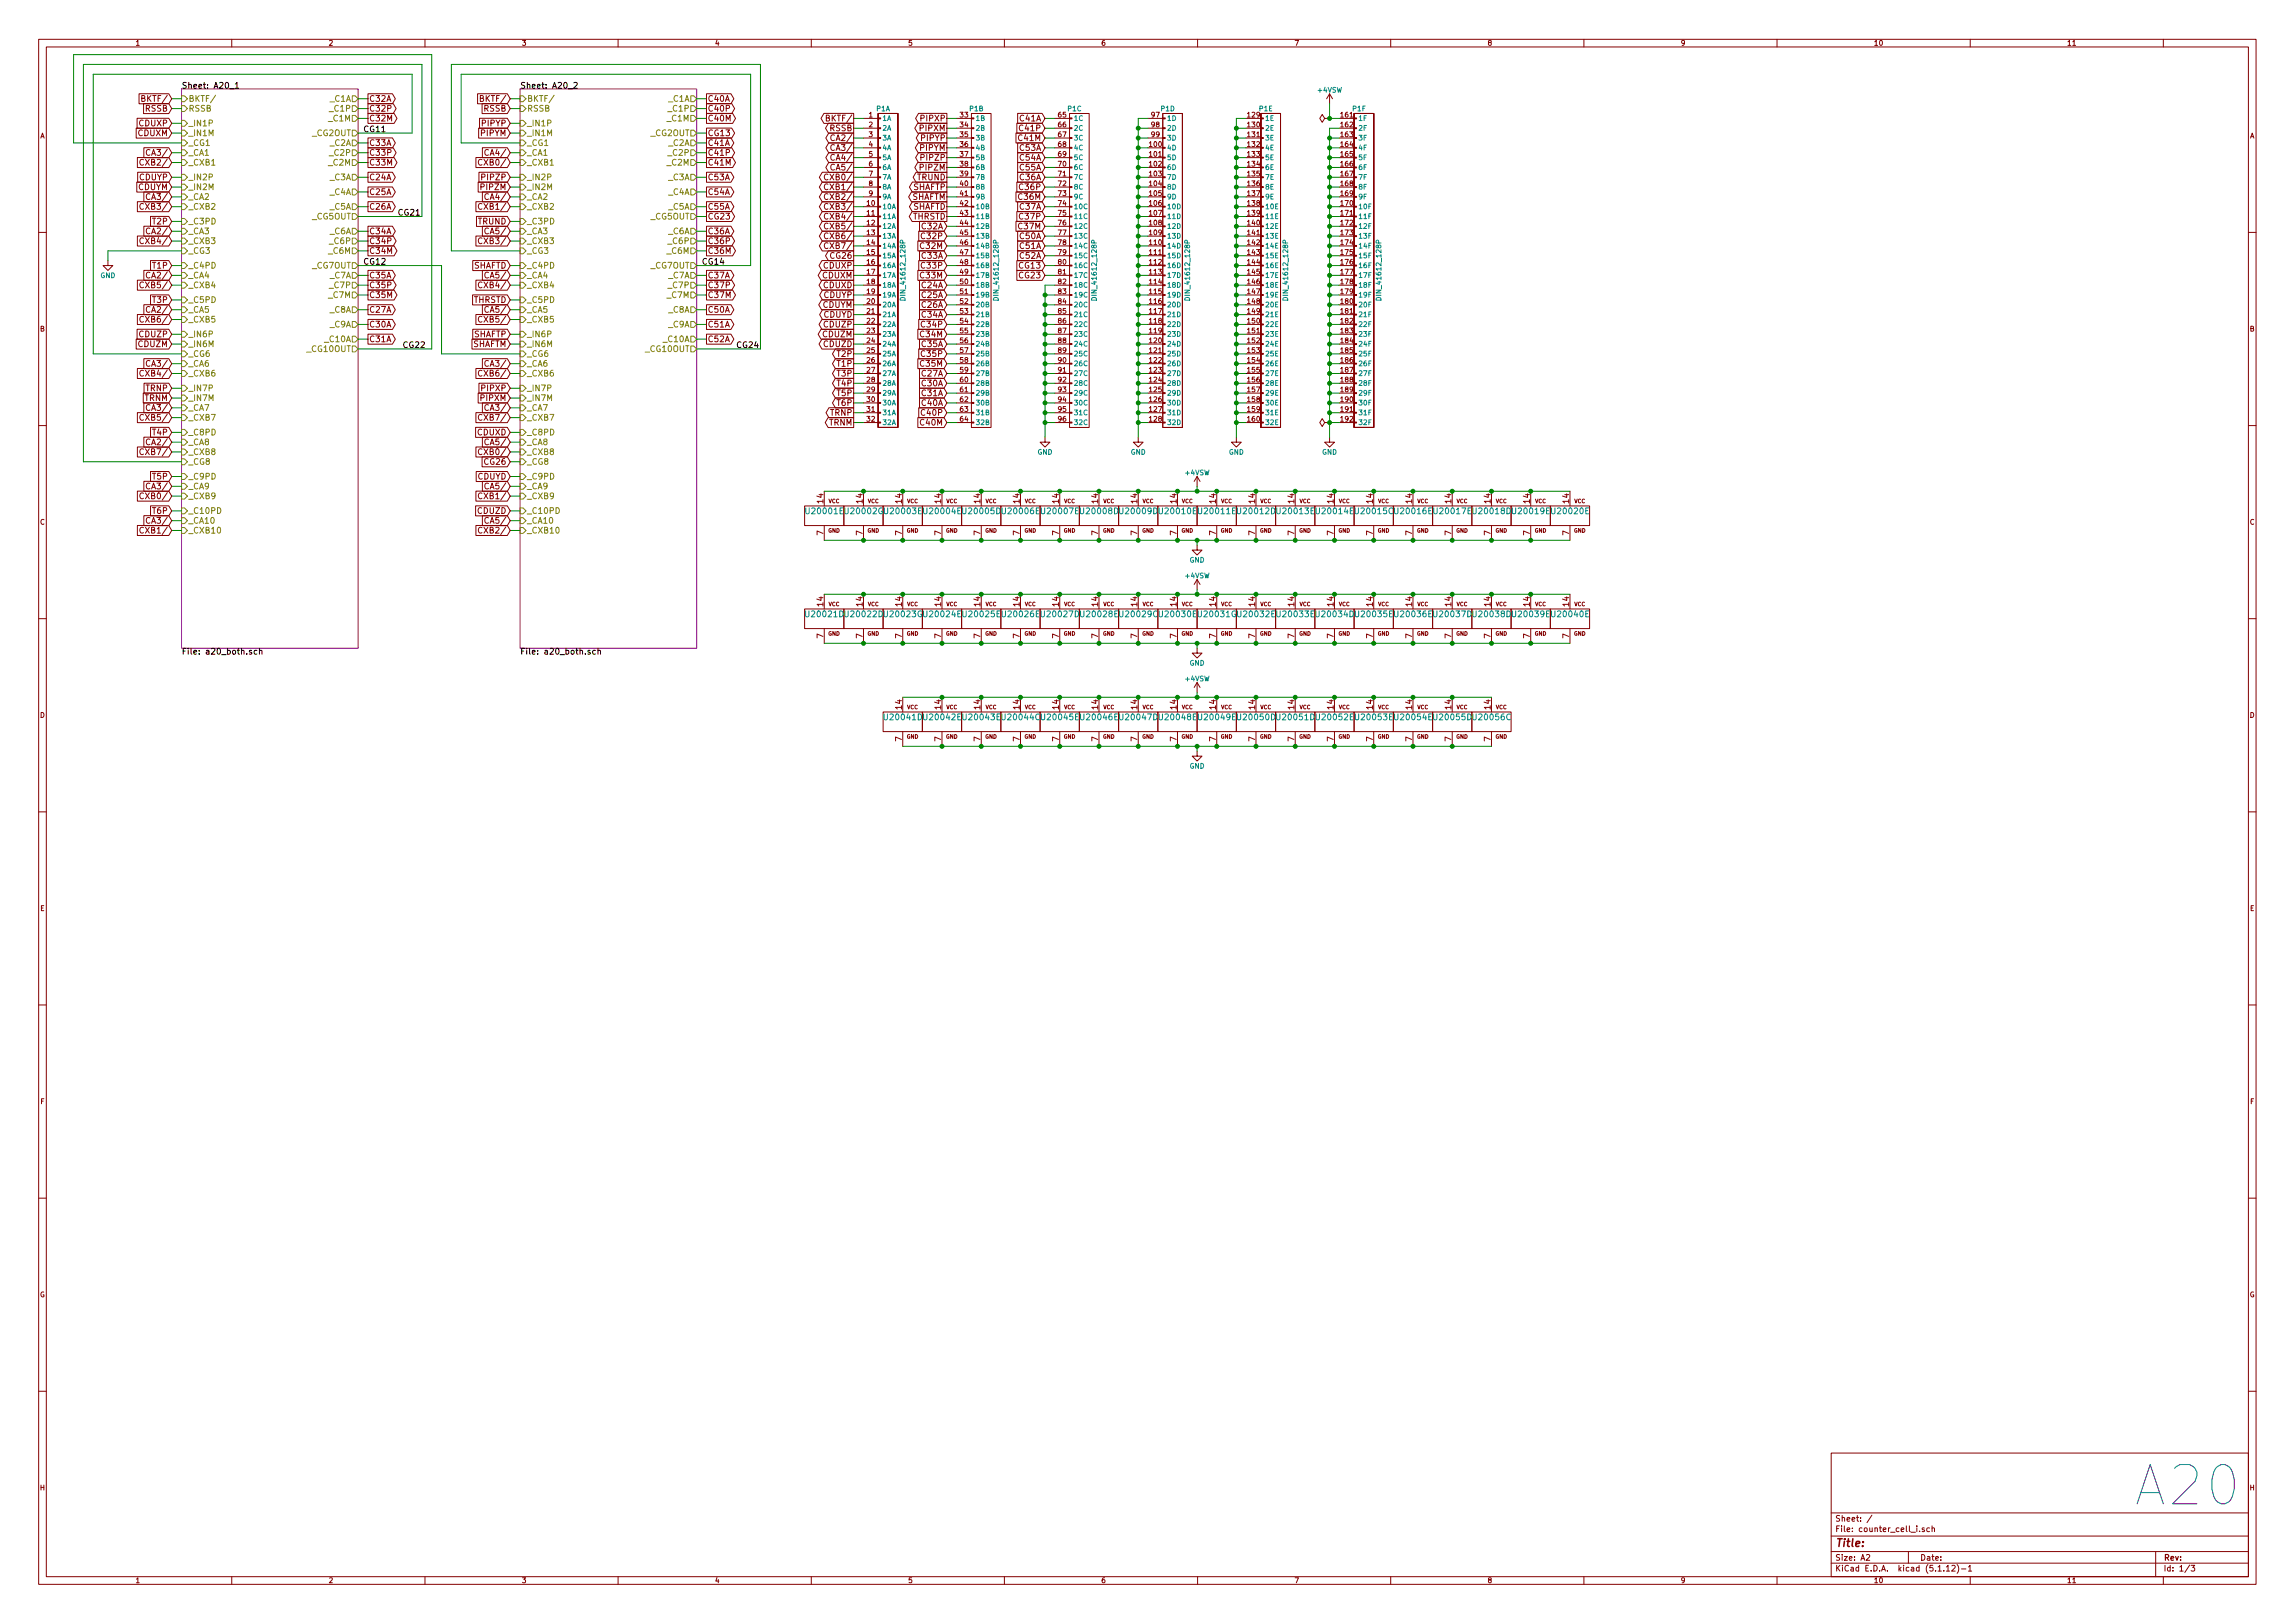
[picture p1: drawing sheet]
<svg xmlns="http://www.w3.org/2000/svg" width="594mm" height="420mm" viewBox="0 0 594 420" stroke-linecap="round" stroke-linejoin="round" font-family="sans-serif">
<defs><g id="words">
<text font-size="14.2" fill="#0000c2" x="554.4" y="389.8">A20</text>
<text font-size="2.8" fill="#840000" x="475" y="400.4">Title:</text>
<g font-size="2.1">
<text x="47" y="22.9">Sheet: A20_1</text>
<text x="134.6" y="22.9">Sheet: A20_2</text>
<text x="94" y="34.2">CG11</text>
<text x="102.9" y="55.8">CG21</text>
<text x="94" y="68.5">CG12</text>
<text x="181.6" y="68.5">CG14</text>
<text x="104.1" y="90.1">CG22</text>
<text x="190.5" y="90.1">CG24</text>
<text x="47" y="169.4">File: a20_both.sch</text>
<text x="134.6" y="169.4">File: a20_both.sch</text>
</g>
<g font-size="2.1" fill="#840000">
<text x="37.3" y="26.3">BKTF/</text>
<text x="37.6" y="28.9">RSSB</text>
<text x="95.5" y="28.9">C32P</text>
<text x="95.5" y="26.3">C32A</text>
<text x="124.9" y="26.3">BKTF/</text>
<text x="125.3" y="28.9">RSSB</text>
<text x="183.1" y="28.9">C40P</text>
<text x="183.1" y="26.3">C40A</text>
<text x="35.8" y="35.2">CDUXM</text>
<text x="36.1" y="32.7">CDUXP</text>
<text x="95.5" y="31.4">C32M</text>
<text x="124.6" y="35.2">PIPYM</text>
<text x="124.9" y="32.7">PIPYP</text>
<text x="183.1" y="35.2">CG13</text>
<text x="183.1" y="31.4">C40M</text>
<text x="214.5" y="31.4">BKTF/</text>
<text x="214.8" y="34">RSSB</text>
<text x="238.3" y="34">PIPXM</text>
<text x="238.6" y="31.4">PIPXP</text>
<text x="264.2" y="31.4">C41A</text>
<text x="264.3" y="34">C41P</text>
<text x="38.7" y="40.3">CA3/</text>
<text x="95.5" y="40.3">C33P</text>
<text x="95.5" y="37.8">C33A</text>
<text x="126.3" y="40.3">CA4/</text>
<text x="183.1" y="40.3">C41P</text>
<text x="183.1" y="37.8">C41A</text>
<text x="215.9" y="41.6">CA4/</text>
<text x="215.9" y="39">CA3/</text>
<text x="215.9" y="36.5">CA2/</text>
<text x="238.3" y="39">PIPYM</text>
<text x="238.6" y="36.5">PIPYP</text>
<text x="238.7" y="41.6">PIPZP</text>
<text x="263.9" y="36.5">C41M</text>
<text x="264.2" y="39">C53A</text>
<text x="264.2" y="41.6">C54A</text>
<text x="36.1" y="46.7">CDUYP</text>
<text x="37.3" y="42.8">CXB2/</text>
<text x="95.5" y="42.8">C33M</text>
<text x="95.5" y="46.7">C24A</text>
<text x="124.9" y="42.8">CXB0/</text>
<text x="125" y="46.7">PIPZP</text>
<text x="183.1" y="46.7">C53A</text>
<text x="183.1" y="42.8">C41M</text>
<text x="214.5" y="46.7">CXB0/</text>
<text x="215.9" y="44.1">CA5/</text>
<text x="237.4" y="46.7">TRUND</text>
<text x="238.4" y="44.1">PIPZM</text>
<text x="264.2" y="46.7">C36A</text>
<text x="264.2" y="44.1">C55A</text>
<text x="35.8" y="49.2">CDUYM</text>
<text x="38.7" y="51.7">CA3/</text>
<text x="95.5" y="50.5">C25A</text>
<text x="124.7" y="49.2">PIPZM</text>
<text x="126.3" y="51.7">CA4/</text>
<text x="183.1" y="50.5">C54A</text>
<text x="214.5" y="49.2">CXB1/</text>
<text x="214.5" y="51.7">CXB2/</text>
<text x="236" y="51.7">SHAFTM</text>
<text x="236.4" y="49.2">SHAFTP</text>
<text x="263.9" y="51.7">C36M</text>
<text x="264.3" y="49.2">C36P</text>
<text x="37.3" y="54.3">CXB3/</text>
<text x="39.6" y="58.1">T2P</text>
<text x="95.5" y="54.3">C26A</text>
<text x="123.7" y="58.1">TRUND</text>
<text x="124.9" y="54.3">CXB1/</text>
<text x="183.1" y="56.8">CG23</text>
<text x="183.1" y="54.3">C55A</text>
<text x="214.5" y="54.3">CXB3/</text>
<text x="214.5" y="56.8">CXB4/</text>
<text x="214.5" y="59.4">CXB5/</text>
<text x="236.2" y="56.8">THRSTD</text>
<text x="236.2" y="54.3">SHAFTD</text>
<text x="238.8" y="59.4">C32A</text>
<text x="263.9" y="59.4">C37M</text>
<text x="264.2" y="54.3">C37A</text>
<text x="264.3" y="56.8">C37P</text>
<text x="37.3" y="63.2">CXB4/</text>
<text x="38.7" y="60.6">CA2/</text>
<text x="95.5" y="60.6">C34A</text>
<text x="95.5" y="63.2">C34P</text>
<text x="95.5" y="65.7">C34M</text>
<text x="124.9" y="63.2">CXB3/</text>
<text x="126.3" y="60.6">CA5/</text>
<text x="183.1" y="65.7">C36M</text>
<text x="183.1" y="63.2">C36P</text>
<text x="183.1" y="60.6">C36A</text>
<text x="214.5" y="61.9">CXB6/</text>
<text x="214.5" y="64.4">CXB7/</text>
<text x="238.5" y="64.4">C32M</text>
<text x="238.9" y="61.9">C32P</text>
<text x="264.2" y="64.4">C51A</text>
<text x="264.2" y="61.9">C50A</text>
<text x="39.6" y="69.5">T1P</text>
<text x="122.6" y="69.5">SHAFTD</text>
<text x="213.3" y="69.5">CDUXP</text>
<text x="215.2" y="67">CG26</text>
<text x="238.8" y="67">C33A</text>
<text x="238.9" y="69.5">C33P</text>
<text x="264.1" y="69.5">CG13</text>
<text x="264.2" y="67">C52A</text>
<text x="37.3" y="74.6">CXB5/</text>
<text x="38.7" y="72.1">CA2/</text>
<text x="95.5" y="74.6">C35P</text>
<text x="95.5" y="72.1">C35A</text>
<text x="95.5" y="77.1">C35M</text>
<text x="124.9" y="74.6">CXB4/</text>
<text x="126.3" y="72.1">CA5/</text>
<text x="183.1" y="77.1">C37M</text>
<text x="183.1" y="74.6">C37P</text>
<text x="183.1" y="72.1">C37A</text>
<text x="213" y="72.1">CDUXM</text>
<text x="213.2" y="74.6">CDUXD</text>
<text x="213.3" y="77.1">CDUYP</text>
<text x="238.5" y="72.1">C33M</text>
<text x="238.8" y="74.6">C24A</text>
<text x="238.8" y="77.1">C25A</text>
<text x="264.1" y="72.1">CG23</text>
<text x="37.3" y="83.5">CXB6/</text>
<text x="38.7" y="80.9">CA2/</text>
<text x="39.6" y="78.4">T3P</text>
<text x="95.5" y="80.9">C27A</text>
<text x="122.6" y="78.4">THRSTD</text>
<text x="124.9" y="83.5">CXB5/</text>
<text x="126.3" y="80.9">CA5/</text>
<text x="183.1" y="80.9">C50A</text>
<text x="213" y="79.7">CDUYM</text>
<text x="213.2" y="82.2">CDUYD</text>
<text x="238.8" y="79.7">C26A</text>
<text x="238.8" y="82.2">C34A</text>
<text x="35.9" y="89.8">CDUZM</text>
<text x="36.2" y="87.3">CDUZP</text>
<text x="95.5" y="84.8">C30A</text>
<text x="95.5" y="88.6">C31A</text>
<text x="122.3" y="89.8">SHAFTM</text>
<text x="122.7" y="87.3">SHAFTP</text>
<text x="183.1" y="88.6">C52A</text>
<text x="183.1" y="84.8">C51A</text>
<text x="213.1" y="87.3">CDUZM</text>
<text x="213.3" y="89.8">CDUZD</text>
<text x="213.4" y="84.8">CDUZP</text>
<text x="238.5" y="87.3">C34M</text>
<text x="238.8" y="89.8">C35A</text>
<text x="238.9" y="84.8">C34P</text>
<text x="38.7" y="94.9">CA3/</text>
<text x="126.3" y="94.9">CA3/</text>
<text x="216.8" y="92.4">T2P</text>
<text x="216.8" y="94.9">T1P</text>
<text x="238.5" y="94.9">C35M</text>
<text x="238.9" y="92.4">C35P</text>
<text x="37.3" y="97.5">CXB4/</text>
<text x="37.8" y="101.3">TRNP</text>
<text x="124.9" y="97.5">CXB6/</text>
<text x="124.9" y="101.3">PIPXP</text>
<text x="216.8" y="97.5">T3P</text>
<text x="216.8" y="100">T4P</text>
<text x="238.8" y="97.5">C27A</text>
<text x="238.8" y="100">C30A</text>
<text x="37.4" y="103.8">TRNM</text>
<text x="38.7" y="106.3">CA3/</text>
<text x="124.6" y="103.8">PIPXM</text>
<text x="126.3" y="106.3">CA3/</text>
<text x="215" y="107.6">TRNP</text>
<text x="216.8" y="105.1">T6P</text>
<text x="216.8" y="102.5">T5P</text>
<text x="238.8" y="105.1">C40A</text>
<text x="238.8" y="102.5">C31A</text>
<text x="238.9" y="107.6">C40P</text>
<text x="37.3" y="108.9">CXB5/</text>
<text x="39.6" y="112.7">T4P</text>
<text x="123.6" y="112.7">CDUXD</text>
<text x="124.9" y="108.9">CXB7/</text>
<text x="214.6" y="110.2">TRNM</text>
<text x="238.5" y="110.2">C40M</text>
<text x="37.3" y="117.8">CXB7/</text>
<text x="38.7" y="115.2">CA2/</text>
<text x="124.9" y="117.8">CXB0/</text>
<text x="126.3" y="115.2">CA5/</text>
<text x="39.6" y="124.1">T5P</text>
<text x="123.6" y="124.1">CDUYD</text>
<text x="125.6" y="120.3">CG26</text>
<text x="37.3" y="129.2">CXB0/</text>
<text x="38.7" y="126.7">CA3/</text>
<text x="124.9" y="129.2">CXB1/</text>
<text x="126.3" y="126.7">CA5/</text>
<text x="213.1" y="130.2" transform="rotate(-90 213.1 130.2)">14</text>
<text x="223.3" y="130.2" transform="rotate(-90 223.3 130.2)">14</text>
<text x="233.4" y="130.2" transform="rotate(-90 233.4 130.2)">14</text>
<text x="243.6" y="130.2" transform="rotate(-90 243.6 130.2)">14</text>
<text x="253.7" y="130.2" transform="rotate(-90 253.7 130.2)">14</text>
<text x="263.9" y="130.2" transform="rotate(-90 263.9 130.2)">14</text>
<text x="274.1" y="130.2" transform="rotate(-90 274.1 130.2)">14</text>
<text x="284.2" y="130.2" transform="rotate(-90 284.2 130.2)">14</text>
<text x="294.4" y="130.2" transform="rotate(-90 294.4 130.2)">14</text>
<text x="304.5" y="130.2" transform="rotate(-90 304.5 130.2)">14</text>
<text x="314.7" y="130.2" transform="rotate(-90 314.7 130.2)">14</text>
<text x="324.9" y="130.2" transform="rotate(-90 324.9 130.2)">14</text>
<text x="335" y="130.2" transform="rotate(-90 335 130.2)">14</text>
<text x="345.2" y="130.2" transform="rotate(-90 345.2 130.2)">14</text>
<text x="355.3" y="130.2" transform="rotate(-90 355.3 130.2)">14</text>
<text x="365.5" y="130.2" transform="rotate(-90 365.5 130.2)">14</text>
<text x="375.7" y="130.2" transform="rotate(-90 375.7 130.2)">14</text>
<text x="385.8" y="130.2" transform="rotate(-90 385.8 130.2)">14</text>
<text x="396" y="130.2" transform="rotate(-90 396 130.2)">14</text>
<text x="406.1" y="130.2" transform="rotate(-90 406.1 130.2)">14</text>
<text x="38.7" y="135.6">CA3/</text>
<text x="39.6" y="133">T6P</text>
<text x="123.7" y="133">CDUZD</text>
<text x="126.3" y="135.6">CA5/</text>
<text x="37.3" y="138.1">CXB1/</text>
<text x="124.9" y="138.1">CXB2/</text>
<text x="213.1" y="138.5" transform="rotate(-90 213.1 138.5)">7</text>
<text x="223.3" y="138.5" transform="rotate(-90 223.3 138.5)">7</text>
<text x="233.4" y="138.5" transform="rotate(-90 233.4 138.5)">7</text>
<text x="243.6" y="138.5" transform="rotate(-90 243.6 138.5)">7</text>
<text x="253.7" y="138.5" transform="rotate(-90 253.7 138.5)">7</text>
<text x="263.9" y="138.5" transform="rotate(-90 263.9 138.5)">7</text>
<text x="274.1" y="138.5" transform="rotate(-90 274.1 138.5)">7</text>
<text x="284.2" y="138.5" transform="rotate(-90 284.2 138.5)">7</text>
<text x="294.4" y="138.5" transform="rotate(-90 294.4 138.5)">7</text>
<text x="304.5" y="138.5" transform="rotate(-90 304.5 138.5)">7</text>
<text x="314.7" y="138.5" transform="rotate(-90 314.7 138.5)">7</text>
<text x="324.9" y="138.5" transform="rotate(-90 324.9 138.5)">7</text>
<text x="335" y="138.5" transform="rotate(-90 335 138.5)">7</text>
<text x="345.2" y="138.5" transform="rotate(-90 345.2 138.5)">7</text>
<text x="355.3" y="138.5" transform="rotate(-90 355.3 138.5)">7</text>
<text x="365.5" y="138.5" transform="rotate(-90 365.5 138.5)">7</text>
<text x="375.7" y="138.5" transform="rotate(-90 375.7 138.5)">7</text>
<text x="385.8" y="138.5" transform="rotate(-90 385.8 138.5)">7</text>
<text x="396" y="138.5" transform="rotate(-90 396 138.5)">7</text>
<text x="406.1" y="138.5" transform="rotate(-90 406.1 138.5)">7</text>
<text x="213.1" y="156.9" transform="rotate(-90 213.1 156.9)">14</text>
<text x="223.3" y="156.9" transform="rotate(-90 223.3 156.9)">14</text>
<text x="233.4" y="156.9" transform="rotate(-90 233.4 156.9)">14</text>
<text x="243.6" y="156.9" transform="rotate(-90 243.6 156.9)">14</text>
<text x="253.7" y="156.9" transform="rotate(-90 253.7 156.9)">14</text>
<text x="263.9" y="156.9" transform="rotate(-90 263.9 156.9)">14</text>
<text x="274.1" y="156.9" transform="rotate(-90 274.1 156.9)">14</text>
<text x="284.2" y="156.9" transform="rotate(-90 284.2 156.9)">14</text>
<text x="294.4" y="156.9" transform="rotate(-90 294.4 156.9)">14</text>
<text x="304.5" y="156.9" transform="rotate(-90 304.5 156.9)">14</text>
<text x="314.7" y="156.9" transform="rotate(-90 314.7 156.9)">14</text>
<text x="324.9" y="156.9" transform="rotate(-90 324.9 156.9)">14</text>
<text x="335" y="156.9" transform="rotate(-90 335 156.9)">14</text>
<text x="345.2" y="156.9" transform="rotate(-90 345.2 156.9)">14</text>
<text x="355.3" y="156.9" transform="rotate(-90 355.3 156.9)">14</text>
<text x="365.5" y="156.9" transform="rotate(-90 365.5 156.9)">14</text>
<text x="375.7" y="156.9" transform="rotate(-90 375.7 156.9)">14</text>
<text x="385.8" y="156.9" transform="rotate(-90 385.8 156.9)">14</text>
<text x="396" y="156.9" transform="rotate(-90 396 156.9)">14</text>
<text x="406.1" y="156.9" transform="rotate(-90 406.1 156.9)">14</text>
<text x="213.1" y="165.2" transform="rotate(-90 213.1 165.2)">7</text>
<text x="223.3" y="165.2" transform="rotate(-90 223.3 165.2)">7</text>
<text x="233.4" y="165.2" transform="rotate(-90 233.4 165.2)">7</text>
<text x="243.6" y="165.2" transform="rotate(-90 243.6 165.2)">7</text>
<text x="253.7" y="165.2" transform="rotate(-90 253.7 165.2)">7</text>
<text x="263.9" y="165.2" transform="rotate(-90 263.9 165.2)">7</text>
<text x="274.1" y="165.2" transform="rotate(-90 274.1 165.2)">7</text>
<text x="284.2" y="165.2" transform="rotate(-90 284.2 165.2)">7</text>
<text x="294.4" y="165.2" transform="rotate(-90 294.4 165.2)">7</text>
<text x="304.5" y="165.2" transform="rotate(-90 304.5 165.2)">7</text>
<text x="314.7" y="165.2" transform="rotate(-90 314.7 165.2)">7</text>
<text x="324.9" y="165.2" transform="rotate(-90 324.9 165.2)">7</text>
<text x="335" y="165.2" transform="rotate(-90 335 165.2)">7</text>
<text x="345.2" y="165.2" transform="rotate(-90 345.2 165.2)">7</text>
<text x="355.3" y="165.2" transform="rotate(-90 355.3 165.2)">7</text>
<text x="365.5" y="165.2" transform="rotate(-90 365.5 165.2)">7</text>
<text x="375.7" y="165.2" transform="rotate(-90 375.7 165.2)">7</text>
<text x="385.8" y="165.2" transform="rotate(-90 385.8 165.2)">7</text>
<text x="396" y="165.2" transform="rotate(-90 396 165.2)">7</text>
<text x="406.1" y="165.2" transform="rotate(-90 406.1 165.2)">7</text>
<text x="233.4" y="183.6" transform="rotate(-90 233.4 183.6)">14</text>
<text x="243.6" y="183.6" transform="rotate(-90 243.6 183.6)">14</text>
<text x="253.7" y="183.6" transform="rotate(-90 253.7 183.6)">14</text>
<text x="263.9" y="183.6" transform="rotate(-90 263.9 183.6)">14</text>
<text x="274.1" y="183.6" transform="rotate(-90 274.1 183.6)">14</text>
<text x="284.2" y="183.6" transform="rotate(-90 284.2 183.6)">14</text>
<text x="294.4" y="183.6" transform="rotate(-90 294.4 183.6)">14</text>
<text x="304.5" y="183.6" transform="rotate(-90 304.5 183.6)">14</text>
<text x="314.7" y="183.6" transform="rotate(-90 314.7 183.6)">14</text>
<text x="324.9" y="183.6" transform="rotate(-90 324.9 183.6)">14</text>
<text x="335" y="183.6" transform="rotate(-90 335 183.6)">14</text>
<text x="345.2" y="183.6" transform="rotate(-90 345.2 183.6)">14</text>
<text x="355.3" y="183.6" transform="rotate(-90 355.3 183.6)">14</text>
<text x="365.5" y="183.6" transform="rotate(-90 365.5 183.6)">14</text>
<text x="375.7" y="183.6" transform="rotate(-90 375.7 183.6)">14</text>
<text x="385.8" y="183.6" transform="rotate(-90 385.8 183.6)">14</text>
<text x="233.4" y="191.9" transform="rotate(-90 233.4 191.9)">7</text>
<text x="243.6" y="191.9" transform="rotate(-90 243.6 191.9)">7</text>
<text x="253.7" y="191.9" transform="rotate(-90 253.7 191.9)">7</text>
<text x="263.9" y="191.9" transform="rotate(-90 263.9 191.9)">7</text>
<text x="274.1" y="191.9" transform="rotate(-90 274.1 191.9)">7</text>
<text x="284.2" y="191.9" transform="rotate(-90 284.2 191.9)">7</text>
<text x="294.4" y="191.9" transform="rotate(-90 294.4 191.9)">7</text>
<text x="304.5" y="191.9" transform="rotate(-90 304.5 191.9)">7</text>
<text x="314.7" y="191.9" transform="rotate(-90 314.7 191.9)">7</text>
<text x="324.9" y="191.9" transform="rotate(-90 324.9 191.9)">7</text>
<text x="335" y="191.9" transform="rotate(-90 335 191.9)">7</text>
<text x="345.2" y="191.9" transform="rotate(-90 345.2 191.9)">7</text>
<text x="355.3" y="191.9" transform="rotate(-90 355.3 191.9)">7</text>
<text x="365.5" y="191.9" transform="rotate(-90 365.5 191.9)">7</text>
<text x="375.7" y="191.9" transform="rotate(-90 375.7 191.9)">7</text>
<text x="385.8" y="191.9" transform="rotate(-90 385.8 191.9)">7</text>
<text x="475" y="393.9">Sheet: /</text>
<text x="475" y="396.6">File: counter_cell_i.sch</text>
<text x="475" y="406.8">KiCad E.D.A. kicad (5.1.12)-1</text>
<text x="475" y="404">Size: A2</text>
<text x="497" y="404">Date:</text>
<text x="560" y="404">Rev:</text>
<text x="560" y="406.8">Id: 1/3</text>
</g>
<g font-size="2.1" fill="#848400">
<text x="48.8" y="26.3">BKTF/</text>
<text x="48.8" y="28.9">RSSB</text>
<text x="85.5" y="26.3">_C1A</text>
<text x="85.6" y="28.9">_C1P</text>
<text x="136.4" y="26.3">BKTF/</text>
<text x="136.4" y="28.9">RSSB</text>
<text x="173.1" y="26.3">_C1A</text>
<text x="173.3" y="28.9">_C1P</text>
<text x="48.8" y="32.7">_IN1P</text>
<text x="48.8" y="35.2">_IN1M</text>
<text x="80.9" y="35.2">_CG2OUT</text>
<text x="85.3" y="31.4">_C1M</text>
<text x="136.4" y="32.7">_IN1P</text>
<text x="136.4" y="35.2">_IN1M</text>
<text x="168.5" y="35.2">_CG2OUT</text>
<text x="172.9" y="31.4">_C1M</text>
<text x="48.8" y="37.8">_CG1</text>
<text x="48.8" y="40.3">_CA1</text>
<text x="85.5" y="37.8">_C2A</text>
<text x="85.6" y="40.3">_C2P</text>
<text x="136.4" y="37.8">_CG1</text>
<text x="136.4" y="40.3">_CA1</text>
<text x="173.1" y="37.8">_C2A</text>
<text x="173.3" y="40.3">_C2P</text>
<text x="48.8" y="42.8">_CXB1</text>
<text x="48.8" y="46.7">_IN2P</text>
<text x="85.3" y="42.8">_C2M</text>
<text x="85.5" y="46.7">_C3A</text>
<text x="136.4" y="42.8">_CXB1</text>
<text x="136.4" y="46.7">_IN2P</text>
<text x="172.9" y="42.8">_C2M</text>
<text x="173.1" y="46.7">_C3A</text>
<text x="48.8" y="49.2">_IN2M</text>
<text x="48.8" y="51.7">_CA2</text>
<text x="85.5" y="50.5">_C4A</text>
<text x="136.4" y="49.2">_IN2M</text>
<text x="136.4" y="51.7">_CA2</text>
<text x="173.1" y="50.5">_C4A</text>
<text x="48.8" y="54.3">_CXB2</text>
<text x="48.8" y="58.1">_C3PD</text>
<text x="80.9" y="56.8">_CG5OUT</text>
<text x="85.5" y="54.3">_C5A</text>
<text x="136.4" y="54.3">_CXB2</text>
<text x="136.4" y="58.1">_C3PD</text>
<text x="168.5" y="56.8">_CG5OUT</text>
<text x="173.1" y="54.3">_C5A</text>
<text x="48.8" y="60.6">_CA3</text>
<text x="48.8" y="63.2">_CXB3</text>
<text x="48.8" y="65.7">_CG3</text>
<text x="85.3" y="65.7">_C6M</text>
<text x="85.5" y="60.6">_C6A</text>
<text x="85.6" y="63.2">_C6P</text>
<text x="136.4" y="60.6">_CA3</text>
<text x="136.4" y="63.2">_CXB3</text>
<text x="136.4" y="65.7">_CG3</text>
<text x="172.9" y="65.7">_C6M</text>
<text x="173.1" y="60.6">_C6A</text>
<text x="173.3" y="63.2">_C6P</text>
<text x="48.8" y="69.5">_C4PD</text>
<text x="80.9" y="69.5">_CG7OUT</text>
<text x="136.4" y="69.5">_C4PD</text>
<text x="168.5" y="69.5">_CG7OUT</text>
<text x="48.8" y="72.1">_CA4</text>
<text x="48.8" y="74.6">_CXB4</text>
<text x="85.3" y="77.1">_C7M</text>
<text x="85.5" y="72.1">_C7A</text>
<text x="85.6" y="74.6">_C7P</text>
<text x="136.4" y="72.1">_CA4</text>
<text x="136.4" y="74.6">_CXB4</text>
<text x="172.9" y="77.1">_C7M</text>
<text x="173.1" y="72.1">_C7A</text>
<text x="173.3" y="74.6">_C7P</text>
<text x="48.8" y="78.4">_C5PD</text>
<text x="48.8" y="80.9">_CA5</text>
<text x="48.8" y="83.5">_CXB5</text>
<text x="85.5" y="80.9">_C8A</text>
<text x="136.4" y="78.4">_C5PD</text>
<text x="136.4" y="80.9">_CA5</text>
<text x="136.4" y="83.5">_CXB5</text>
<text x="173.1" y="80.9">_C8A</text>
<text x="48.8" y="87.3">_IN6P</text>
<text x="48.8" y="89.8">_IN6M</text>
<text x="84.3" y="88.6">_C10A</text>
<text x="85.5" y="84.8">_C9A</text>
<text x="136.4" y="87.3">_IN6P</text>
<text x="136.4" y="89.8">_IN6M</text>
<text x="172" y="88.6">_C10A</text>
<text x="173.1" y="84.8">_C9A</text>
<text x="48.8" y="92.4">_CG6</text>
<text x="48.8" y="94.9">_CA6</text>
<text x="79.7" y="91.1">_CG10OUT</text>
<text x="136.4" y="92.4">_CG6</text>
<text x="136.4" y="94.9">_CA6</text>
<text x="167.4" y="91.1">_CG10OUT</text>
<text x="48.8" y="97.5">_CXB6</text>
<text x="48.8" y="101.3">_IN7P</text>
<text x="136.4" y="97.5">_CXB6</text>
<text x="136.4" y="101.3">_IN7P</text>
<text x="48.8" y="103.8">_IN7M</text>
<text x="48.8" y="106.3">_CA7</text>
<text x="136.4" y="103.8">_IN7M</text>
<text x="136.4" y="106.3">_CA7</text>
<text x="48.8" y="108.9">_CXB7</text>
<text x="48.8" y="112.7">_C8PD</text>
<text x="136.4" y="108.9">_CXB7</text>
<text x="136.4" y="112.7">_C8PD</text>
<text x="48.8" y="115.2">_CA8</text>
<text x="48.8" y="117.8">_CXB8</text>
<text x="136.4" y="115.2">_CA8</text>
<text x="136.4" y="117.8">_CXB8</text>
<text x="48.8" y="120.3">_CG8</text>
<text x="48.8" y="124.1">_C9PD</text>
<text x="136.4" y="120.3">_CG8</text>
<text x="136.4" y="124.1">_C9PD</text>
<text x="48.8" y="126.7">_CA9</text>
<text x="48.8" y="129.2">_CXB9</text>
<text x="136.4" y="126.7">_CA9</text>
<text x="136.4" y="129.2">_CXB9</text>
<text x="48.8" y="133">_C10PD</text>
<text x="48.8" y="135.6">_CA10</text>
<text x="136.4" y="133">_C10PD</text>
<text x="136.4" y="135.6">_CA10</text>
<text x="48.8" y="138.1">_CXB10</text>
<text x="136.4" y="138.1">_CXB10</text>
</g>
<g font-size="2.1" fill="#008484">
<text x="208.9" y="133.1">U20001E</text>
<text x="219" y="133.1">U20002G</text>
<text x="229.3" y="133.1">U20003E</text>
<text x="239.4" y="133.1">U20004E</text>
<text x="249.5" y="133.1">U20005D</text>
<text x="259.7" y="133.1">U20006E</text>
<text x="269.9" y="133.1">U20007E</text>
<text x="280" y="133.1">U20008D</text>
<text x="290.2" y="133.1">U20009D</text>
<text x="300.4" y="133.1">U20010E</text>
<text x="310.5" y="133.1">U20011E</text>
<text x="320.6" y="133.1">U20012D</text>
<text x="330.9" y="133.1">U20013E</text>
<text x="341" y="133.1">U20014E</text>
<text x="351.1" y="133.1">U20015C</text>
<text x="361.3" y="133.1">U20016E</text>
<text x="371.5" y="133.1">U20017E</text>
<text x="381.6" y="133.1">U20018D</text>
<text x="391.8" y="133.1">U20019E</text>
<text x="402" y="133.1">U20020E</text>
<text x="208.9" y="159.8">U20021D</text>
<text x="219" y="159.8">U20022D</text>
<text x="229.1" y="159.8">U20023G</text>
<text x="239.4" y="159.8">U20024E</text>
<text x="249.6" y="159.8">U20025E</text>
<text x="259.7" y="159.8">U20026E</text>
<text x="269.8" y="159.8">U20027D</text>
<text x="280.1" y="159.8">U20028E</text>
<text x="290.2" y="159.8">U20029C</text>
<text x="300.4" y="159.8">U20030E</text>
<text x="310.4" y="159.8">U20031G</text>
<text x="320.7" y="159.8">U20032E</text>
<text x="330.9" y="159.8">U20033E</text>
<text x="341" y="159.8">U20034D</text>
<text x="351.2" y="159.8">U20035E</text>
<text x="361.3" y="159.8">U20036E</text>
<text x="371.4" y="159.8">U20037D</text>
<text x="381.6" y="159.8">U20038D</text>
<text x="391.8" y="159.8">U20039E</text>
<text x="402" y="159.8">U20040E</text>
<text x="229.2" y="186.4">U20041D</text>
<text x="239.4" y="186.4">U20042E</text>
<text x="249.6" y="186.4">U20043E</text>
<text x="259.7" y="186.4">U20044C</text>
<text x="269.9" y="186.4">U20045E</text>
<text x="280.1" y="186.4">U20046E</text>
<text x="290.2" y="186.4">U20047D</text>
<text x="300.4" y="186.4">U20048E</text>
<text x="310.5" y="186.4">U20049E</text>
<text x="320.6" y="186.4">U20050D</text>
<text x="330.8" y="186.4">U20051D</text>
<text x="341" y="186.4">U20052E</text>
<text x="351.2" y="186.4">U20053E</text>
<text x="361.3" y="186.4">U20054E</text>
<text x="371.4" y="186.4">U20055D</text>
<text x="381.6" y="186.4">U20056C</text>
</g>
<g font-size="1.8" fill="#840000">
<text x="35" y="11.8">1</text>
<text x="85" y="11.8">2</text>
<text x="135" y="11.8">3</text>
<text x="185" y="11.8">4</text>
<text x="235" y="11.8">5</text>
<text x="285" y="11.8">6</text>
<text x="335" y="11.8">7</text>
<text x="385" y="11.8">8</text>
<text x="435" y="11.8">9</text>
<text x="485" y="11.8">10</text>
<text x="535" y="11.8">11</text>
<text x="10.4" y="35.8">A</text>
<text x="224.9" y="30.4">1</text>
<text x="224.9" y="32.9">2</text>
<text x="224.9" y="35.5">3</text>
<text x="248.6" y="30.4">33</text>
<text x="248.6" y="32.9">34</text>
<text x="248.6" y="35.5">35</text>
<text x="274" y="30.4">65</text>
<text x="274" y="32.9">66</text>
<text x="274" y="35.5">67</text>
<text x="298.1" y="30.4">97</text>
<text x="298.1" y="32.9">98</text>
<text x="298.1" y="35.5">99</text>
<text x="323" y="32.9">130</text>
<text x="323" y="35.5">131</text>
<text x="323" y="30.4">129</text>
<text x="347.1" y="30.4">161</text>
<text x="347.1" y="32.9">162</text>
<text x="347.1" y="35.5">163</text>
<text x="582.4" y="35.8">A</text>
<text x="224.9" y="38">4</text>
<text x="224.9" y="40.6">5</text>
<text x="248.6" y="38">36</text>
<text x="248.6" y="40.6">37</text>
<text x="274" y="38">68</text>
<text x="274" y="40.6">69</text>
<text x="297.6" y="38">100</text>
<text x="297.6" y="40.6">101</text>
<text x="323" y="38">132</text>
<text x="323" y="40.6">133</text>
<text x="347.1" y="38">164</text>
<text x="347.1" y="40.6">165</text>
<text x="224.9" y="43.1">6</text>
<text x="224.9" y="45.6">7</text>
<text x="248.6" y="43.1">38</text>
<text x="248.6" y="45.6">39</text>
<text x="274" y="43.1">70</text>
<text x="274" y="45.6">71</text>
<text x="297.6" y="43.1">102</text>
<text x="297.6" y="45.6">103</text>
<text x="323" y="43.1">134</text>
<text x="323" y="45.6">135</text>
<text x="347.1" y="43.1">166</text>
<text x="347.1" y="45.6">167</text>
<text x="224.5" y="53.3">10</text>
<text x="224.9" y="48.2">8</text>
<text x="224.9" y="50.7">9</text>
<text x="248.6" y="48.2">40</text>
<text x="248.6" y="50.7">41</text>
<text x="248.6" y="53.3">42</text>
<text x="274" y="48.2">72</text>
<text x="274" y="50.7">73</text>
<text x="274" y="53.3">74</text>
<text x="297.6" y="48.2">104</text>
<text x="297.6" y="50.7">105</text>
<text x="297.6" y="53.3">106</text>
<text x="323" y="48.2">136</text>
<text x="323" y="50.7">137</text>
<text x="323" y="53.3">138</text>
<text x="347.1" y="53.3">170</text>
<text x="347.1" y="48.2">168</text>
<text x="347.1" y="50.7">169</text>
<text x="224.5" y="55.8">11</text>
<text x="224.5" y="58.3">12</text>
<text x="248.6" y="55.8">43</text>
<text x="248.6" y="58.3">44</text>
<text x="274" y="55.8">75</text>
<text x="274" y="58.3">76</text>
<text x="297.6" y="55.8">107</text>
<text x="297.6" y="58.3">108</text>
<text x="323" y="58.3">140</text>
<text x="323" y="55.8">139</text>
<text x="347.1" y="55.8">171</text>
<text x="347.1" y="58.3">172</text>
<text x="224.5" y="60.9">13</text>
<text x="224.5" y="63.4">14</text>
<text x="224.5" y="66">15</text>
<text x="248.6" y="60.9">45</text>
<text x="248.6" y="63.4">46</text>
<text x="248.6" y="66">47</text>
<text x="274" y="60.9">77</text>
<text x="274" y="63.4">78</text>
<text x="274" y="66">79</text>
<text x="297.6" y="63.4">110</text>
<text x="297.6" y="66">111</text>
<text x="297.6" y="60.9">109</text>
<text x="323" y="60.9">141</text>
<text x="323" y="63.4">142</text>
<text x="323" y="66">143</text>
<text x="347.1" y="60.9">173</text>
<text x="347.1" y="63.4">174</text>
<text x="347.1" y="66">175</text>
<text x="224.5" y="68.5">16</text>
<text x="224.5" y="71">17</text>
<text x="248.6" y="68.5">48</text>
<text x="248.6" y="71">49</text>
<text x="274" y="68.5">80</text>
<text x="274" y="71">81</text>
<text x="297.6" y="68.5">112</text>
<text x="297.6" y="71">113</text>
<text x="323" y="68.5">144</text>
<text x="323" y="71">145</text>
<text x="347.1" y="68.5">176</text>
<text x="347.1" y="71">177</text>
<text x="224.5" y="73.6">18</text>
<text x="224.5" y="76.1">19</text>
<text x="248.6" y="73.6">50</text>
<text x="248.6" y="76.1">51</text>
<text x="274" y="73.6">82</text>
<text x="274" y="76.1">83</text>
<text x="297.6" y="73.6">114</text>
<text x="297.6" y="76.1">115</text>
<text x="323" y="73.6">146</text>
<text x="323" y="76.1">147</text>
<text x="347.1" y="73.6">178</text>
<text x="347.1" y="76.1">179</text>
<text x="224.5" y="78.7">20</text>
<text x="224.5" y="81.2">21</text>
<text x="224.5" y="83.7">22</text>
<text x="248.6" y="78.7">52</text>
<text x="248.6" y="81.2">53</text>
<text x="248.6" y="83.7">54</text>
<text x="274" y="78.7">84</text>
<text x="274" y="81.2">85</text>
<text x="274" y="83.7">86</text>
<text x="297.6" y="78.7">116</text>
<text x="297.6" y="81.2">117</text>
<text x="297.6" y="83.7">118</text>
<text x="323" y="83.7">150</text>
<text x="323" y="78.7">148</text>
<text x="323" y="81.2">149</text>
<text x="347.1" y="78.7">180</text>
<text x="347.1" y="81.2">181</text>
<text x="347.1" y="83.7">182</text>
<text x="10.4" y="85.8">B</text>
<text x="224.5" y="86.3">23</text>
<text x="224.5" y="88.8">24</text>
<text x="248.6" y="86.3">55</text>
<text x="248.6" y="88.8">56</text>
<text x="274" y="86.3">87</text>
<text x="274" y="88.8">88</text>
<text x="297.6" y="88.8">120</text>
<text x="297.6" y="86.3">119</text>
<text x="323" y="86.3">151</text>
<text x="323" y="88.8">152</text>
<text x="347.1" y="86.3">183</text>
<text x="347.1" y="88.8">184</text>
<text x="582.4" y="85.8">B</text>
<text x="224.5" y="91.4">25</text>
<text x="224.5" y="93.9">26</text>
<text x="248.6" y="91.4">57</text>
<text x="248.6" y="93.9">58</text>
<text x="274" y="93.9">90</text>
<text x="274" y="91.4">89</text>
<text x="297.6" y="91.4">121</text>
<text x="297.6" y="93.9">122</text>
<text x="323" y="91.4">153</text>
<text x="323" y="93.9">154</text>
<text x="347.1" y="91.4">185</text>
<text x="347.1" y="93.9">186</text>
<text x="224.5" y="96.4">27</text>
<text x="224.5" y="99">28</text>
<text x="224.5" y="101.5">29</text>
<text x="248.6" y="99">60</text>
<text x="248.6" y="101.5">61</text>
<text x="248.6" y="96.4">59</text>
<text x="274" y="96.4">91</text>
<text x="274" y="99">92</text>
<text x="274" y="101.5">93</text>
<text x="297.6" y="96.4">123</text>
<text x="297.6" y="99">124</text>
<text x="297.6" y="101.5">125</text>
<text x="323" y="96.4">155</text>
<text x="323" y="99">156</text>
<text x="323" y="101.5">157</text>
<text x="347.1" y="96.4">187</text>
<text x="347.1" y="99">188</text>
<text x="347.1" y="101.5">189</text>
<text x="224.5" y="104.1">30</text>
<text x="224.5" y="106.6">31</text>
<text x="248.6" y="104.1">62</text>
<text x="248.6" y="106.6">63</text>
<text x="274" y="104.1">94</text>
<text x="274" y="106.6">95</text>
<text x="297.6" y="104.1">126</text>
<text x="297.6" y="106.6">127</text>
<text x="323" y="104.1">158</text>
<text x="323" y="106.6">159</text>
<text x="347.1" y="104.1">190</text>
<text x="347.1" y="106.6">191</text>
<text x="224.5" y="109.1">32</text>
<text x="248.6" y="109.1">64</text>
<text x="274" y="109.1">96</text>
<text x="297.6" y="109.1">128</text>
<text x="323" y="109.1">160</text>
<text x="347.1" y="109.1">192</text>
<text x="10.4" y="135.8">C</text>
<text x="582.4" y="135.8">C</text>
<text x="10.4" y="185.8">D</text>
<text x="582.4" y="185.8">D</text>
<text x="10.4" y="235.8">E</text>
<text x="582.4" y="235.8">E</text>
<text x="10.5" y="285.8">F</text>
<text x="582.5" y="285.8">F</text>
<text x="10.3" y="335.8">G</text>
<text x="582.3" y="335.8">G</text>
<text x="10.4" y="385.8">H</text>
<text x="582.4" y="385.8">H</text>
<text x="35" y="409.8">1</text>
<text x="85" y="409.8">2</text>
<text x="135" y="409.8">3</text>
<text x="185" y="409.8">4</text>
<text x="235" y="409.8">5</text>
<text x="285" y="409.8">6</text>
<text x="335" y="409.8">7</text>
<text x="385" y="409.8">8</text>
<text x="435" y="409.8">9</text>
<text x="485" y="409.8">10</text>
<text x="535" y="409.8">11</text>
</g>
<g font-size="1.8" fill="#008484">
<text x="341.1" y="24">+4VSW</text>
<text x="226.9" y="28.8">P1A</text>
<text x="251" y="28.8">P1B</text>
<text x="276.4" y="28.8">P1C</text>
<text x="300.6" y="28.8">P1D</text>
<text x="326" y="28.8">P1E</text>
<text x="350.2" y="28.8">P1F</text>
<text x="228.3" y="31.3">1A</text>
<text x="228.3" y="33.8">2A</text>
<text x="252.5" y="31.3">1B</text>
<text x="252.5" y="33.8">2B</text>
<text x="277.9" y="31.3">1C</text>
<text x="277.9" y="33.8">2C</text>
<text x="302" y="31.3">1D</text>
<text x="302" y="33.8">2D</text>
<text x="327.4" y="33.8">2E</text>
<text x="327.4" y="31.3">1E</text>
<text x="351.5" y="31.3">1F</text>
<text x="351.5" y="33.8">2F</text>
<text x="228.3" y="36.4">3A</text>
<text x="228.3" y="38.9">4A</text>
<text x="228.3" y="41.4">5A</text>
<text x="252.5" y="36.4">3B</text>
<text x="252.5" y="38.9">4B</text>
<text x="252.5" y="41.4">5B</text>
<text x="277.9" y="36.4">3C</text>
<text x="277.9" y="38.9">4C</text>
<text x="277.9" y="41.4">5C</text>
<text x="302" y="36.4">3D</text>
<text x="302" y="38.9">4D</text>
<text x="302" y="41.4">5D</text>
<text x="327.4" y="36.4">3E</text>
<text x="327.4" y="38.9">4E</text>
<text x="327.4" y="41.4">5E</text>
<text x="351.5" y="36.4">3F</text>
<text x="351.5" y="38.9">4F</text>
<text x="351.5" y="41.4">5F</text>
<text x="228.3" y="44">6A</text>
<text x="228.3" y="46.5">7A</text>
<text x="252.5" y="44">6B</text>
<text x="252.5" y="46.5">7B</text>
<text x="277.9" y="44">6C</text>
<text x="277.9" y="46.5">7C</text>
<text x="302" y="44">6D</text>
<text x="302" y="46.5">7D</text>
<text x="327.4" y="44">6E</text>
<text x="327.4" y="46.5">7E</text>
<text x="351.5" y="44">6F</text>
<text x="351.5" y="46.5">7F</text>
<text x="228.3" y="49.1">8A</text>
<text x="228.3" y="51.6">9A</text>
<text x="252.5" y="49.1">8B</text>
<text x="252.5" y="51.6">9B</text>
<text x="277.9" y="49.1">8C</text>
<text x="277.9" y="51.6">9C</text>
<text x="302" y="49.1">8D</text>
<text x="302" y="51.6">9D</text>
<text x="327.4" y="49.1">8E</text>
<text x="327.4" y="51.6">9E</text>
<text x="351.5" y="49.1">8F</text>
<text x="351.5" y="51.6">9F</text>
<text x="228.3" y="54.1">10A</text>
<text x="228.3" y="56.7">11A</text>
<text x="228.3" y="59.2">12A</text>
<text x="252.5" y="54.1">10B</text>
<text x="252.5" y="56.7">11B</text>
<text x="252.5" y="59.2">12B</text>
<text x="277.9" y="54.1">10C</text>
<text x="277.9" y="56.7">11C</text>
<text x="277.9" y="59.2">12C</text>
<text x="302" y="54.1">10D</text>
<text x="302" y="56.7">11D</text>
<text x="302" y="59.2">12D</text>
<text x="327.4" y="59.2">12E</text>
<text x="327.4" y="54.1">10E</text>
<text x="327.4" y="56.7">11E</text>
<text x="351.5" y="54.1">10F</text>
<text x="351.5" y="56.7">11F</text>
<text x="351.5" y="59.2">12F</text>
<text x="228.3" y="61.8">13A</text>
<text x="228.3" y="64.3">14A</text>
<text x="252.5" y="61.8">13B</text>
<text x="252.5" y="64.3">14B</text>
<text x="277.9" y="61.8">13C</text>
<text x="277.9" y="64.3">14C</text>
<text x="302" y="64.3">14D</text>
<text x="302" y="61.8">13D</text>
<text x="327.4" y="61.8">13E</text>
<text x="327.4" y="64.3">14E</text>
<text x="351.5" y="61.8">13F</text>
<text x="351.5" y="64.3">14F</text>
<text x="26" y="72">GND</text>
<text x="228.3" y="66.8">15A</text>
<text x="228.3" y="69.4">16A</text>
<text x="228.3" y="71.9">17A</text>
<text x="252.5" y="66.8">15B</text>
<text x="252.5" y="69.4">16B</text>
<text x="252.5" y="71.9">17B</text>
<text x="277.9" y="69.4">16C</text>
<text x="277.9" y="71.9">17C</text>
<text x="277.9" y="66.8">15C</text>
<text x="302" y="66.8">15D</text>
<text x="302" y="69.4">16D</text>
<text x="302" y="71.9">17D</text>
<text x="327.4" y="66.8">15E</text>
<text x="327.4" y="69.4">16E</text>
<text x="327.4" y="71.9">17E</text>
<text x="351.5" y="66.8">15F</text>
<text x="351.5" y="69.4">16F</text>
<text x="351.5" y="71.9">17F</text>
<text x="228.3" y="74.5">18A</text>
<text x="228.3" y="77">19A</text>
<text x="234.4" y="77" transform="rotate(-90 234.4 77)">DIN_41612_128P</text>
<text x="252.5" y="74.5">18B</text>
<text x="252.5" y="77">19B</text>
<text x="258.5" y="77" transform="rotate(-90 258.5 77)">DIN_41612_128P</text>
<text x="277.9" y="74.5">18C</text>
<text x="277.9" y="77">19C</text>
<text x="283.9" y="77" transform="rotate(-90 283.9 77)">DIN_41612_128P</text>
<text x="302" y="74.5">18D</text>
<text x="302" y="77">19D</text>
<text x="308" y="77" transform="rotate(-90 308 77)">DIN_41612_128P</text>
<text x="327.4" y="74.5">18E</text>
<text x="327.4" y="77">19E</text>
<text x="333.4" y="77" transform="rotate(-90 333.4 77)">DIN_41612_128P</text>
<text x="351.5" y="74.5">18F</text>
<text x="351.5" y="77">19F</text>
<text x="357.6" y="77" transform="rotate(-90 357.6 77)">DIN_41612_128P</text>
<text x="228.3" y="79.5">20A</text>
<text x="228.3" y="82.1">21A</text>
<text x="252.5" y="79.5">20B</text>
<text x="252.5" y="82.1">21B</text>
<text x="277.9" y="79.5">20C</text>
<text x="277.9" y="82.1">21C</text>
<text x="302" y="79.5">20D</text>
<text x="302" y="82.1">21D</text>
<text x="327.4" y="79.5">20E</text>
<text x="327.4" y="82.1">21E</text>
<text x="351.5" y="79.5">20F</text>
<text x="351.5" y="82.1">21F</text>
<text x="228.3" y="84.6">22A</text>
<text x="228.3" y="87.2">23A</text>
<text x="228.3" y="89.7">24A</text>
<text x="252.5" y="84.6">22B</text>
<text x="252.5" y="87.2">23B</text>
<text x="252.5" y="89.7">24B</text>
<text x="277.9" y="84.6">22C</text>
<text x="277.9" y="87.2">23C</text>
<text x="277.9" y="89.7">24C</text>
<text x="302" y="89.7">24D</text>
<text x="302" y="84.6">22D</text>
<text x="302" y="87.2">23D</text>
<text x="327.4" y="84.6">22E</text>
<text x="327.4" y="87.2">23E</text>
<text x="327.4" y="89.7">24E</text>
<text x="351.5" y="84.6">22F</text>
<text x="351.5" y="87.2">23F</text>
<text x="351.5" y="89.7">24F</text>
<text x="228.3" y="92.2">25A</text>
<text x="228.3" y="94.8">26A</text>
<text x="252.5" y="92.2">25B</text>
<text x="252.5" y="94.8">26B</text>
<text x="277.9" y="94.8">26C</text>
<text x="277.9" y="92.2">25C</text>
<text x="302" y="92.2">25D</text>
<text x="302" y="94.8">26D</text>
<text x="327.4" y="92.2">25E</text>
<text x="327.4" y="94.8">26E</text>
<text x="351.5" y="92.2">25F</text>
<text x="351.5" y="94.8">26F</text>
<text x="228.3" y="97.3">27A</text>
<text x="228.3" y="99.9">28A</text>
<text x="252.5" y="99.9">28B</text>
<text x="252.5" y="97.3">27B</text>
<text x="277.9" y="97.3">27C</text>
<text x="277.9" y="99.9">28C</text>
<text x="302" y="97.3">27D</text>
<text x="302" y="99.9">28D</text>
<text x="327.4" y="97.3">27E</text>
<text x="327.4" y="99.9">28E</text>
<text x="351.5" y="97.3">27F</text>
<text x="351.5" y="99.9">28F</text>
<text x="228.3" y="104.9">30A</text>
<text x="228.3" y="107.5">31A</text>
<text x="228.3" y="102.4">29A</text>
<text x="252.5" y="102.4">29B</text>
<text x="252.5" y="104.9">30B</text>
<text x="252.5" y="107.5">31B</text>
<text x="277.9" y="102.4">29C</text>
<text x="277.9" y="104.9">30C</text>
<text x="277.9" y="107.5">31C</text>
<text x="302" y="102.4">29D</text>
<text x="302" y="104.9">30D</text>
<text x="302" y="107.5">31D</text>
<text x="327.4" y="102.4">29E</text>
<text x="327.4" y="104.9">30E</text>
<text x="327.4" y="107.5">31E</text>
<text x="351.5" y="104.9">30F</text>
<text x="351.5" y="107.5">31F</text>
<text x="351.5" y="102.4">29F</text>
<text x="228.3" y="110">32A</text>
<text x="252.5" y="110">32B</text>
<text x="277.9" y="110">32C</text>
<text x="302" y="110">32D</text>
<text x="327.4" y="110">32E</text>
<text x="351.5" y="110">32F</text>
<text x="268.6" y="117.7">GND</text>
<text x="292.7" y="117.7">GND</text>
<text x="318.1" y="117.7">GND</text>
<text x="342.2" y="117.7">GND</text>
<text x="306.9" y="123">+4VSW</text>
<text x="306.9" y="149.7">+4VSW</text>
<text x="307.9" y="145.6">GND</text>
<text x="307.9" y="172.3">GND</text>
<text x="306.9" y="176.4">+4VSW</text>
<text x="307.9" y="199">GND</text>
</g>
<g font-size="1.4" fill="#840000">
<text x="214.5" y="130.2">VCC</text>
<text x="224.6" y="130.2">VCC</text>
<text x="234.8" y="130.2">VCC</text>
<text x="244.9" y="130.2">VCC</text>
<text x="255.1" y="130.2">VCC</text>
<text x="265.3" y="130.2">VCC</text>
<text x="275.4" y="130.2">VCC</text>
<text x="285.6" y="130.2">VCC</text>
<text x="295.7" y="130.2">VCC</text>
<text x="305.9" y="130.2">VCC</text>
<text x="316.1" y="130.2">VCC</text>
<text x="326.2" y="130.2">VCC</text>
<text x="336.4" y="130.2">VCC</text>
<text x="346.5" y="130.2">VCC</text>
<text x="356.7" y="130.2">VCC</text>
<text x="366.9" y="130.2">VCC</text>
<text x="377" y="130.2">VCC</text>
<text x="387.2" y="130.2">VCC</text>
<text x="397.3" y="130.2">VCC</text>
<text x="407.5" y="130.2">VCC</text>
<text x="214.4" y="137.9">GND</text>
<text x="224.5" y="137.9">GND</text>
<text x="234.7" y="137.9">GND</text>
<text x="244.9" y="137.9">GND</text>
<text x="255" y="137.9">GND</text>
<text x="265.2" y="137.9">GND</text>
<text x="275.3" y="137.9">GND</text>
<text x="285.5" y="137.9">GND</text>
<text x="295.7" y="137.9">GND</text>
<text x="305.8" y="137.9">GND</text>
<text x="316" y="137.9">GND</text>
<text x="326.1" y="137.9">GND</text>
<text x="336.3" y="137.9">GND</text>
<text x="346.5" y="137.9">GND</text>
<text x="356.6" y="137.9">GND</text>
<text x="366.8" y="137.9">GND</text>
<text x="376.9" y="137.9">GND</text>
<text x="387.1" y="137.9">GND</text>
<text x="397.3" y="137.9">GND</text>
<text x="407.4" y="137.9">GND</text>
<text x="214.5" y="156.9">VCC</text>
<text x="224.6" y="156.9">VCC</text>
<text x="234.8" y="156.9">VCC</text>
<text x="244.9" y="156.9">VCC</text>
<text x="255.1" y="156.9">VCC</text>
<text x="265.3" y="156.9">VCC</text>
<text x="275.4" y="156.9">VCC</text>
<text x="285.6" y="156.9">VCC</text>
<text x="295.7" y="156.9">VCC</text>
<text x="305.9" y="156.9">VCC</text>
<text x="316.1" y="156.9">VCC</text>
<text x="326.2" y="156.9">VCC</text>
<text x="336.4" y="156.9">VCC</text>
<text x="346.5" y="156.9">VCC</text>
<text x="356.7" y="156.9">VCC</text>
<text x="366.9" y="156.9">VCC</text>
<text x="377" y="156.9">VCC</text>
<text x="387.2" y="156.9">VCC</text>
<text x="397.3" y="156.9">VCC</text>
<text x="407.5" y="156.9">VCC</text>
<text x="214.4" y="164.5">GND</text>
<text x="224.5" y="164.5">GND</text>
<text x="234.7" y="164.5">GND</text>
<text x="244.9" y="164.5">GND</text>
<text x="255" y="164.5">GND</text>
<text x="265.2" y="164.5">GND</text>
<text x="275.3" y="164.5">GND</text>
<text x="285.5" y="164.5">GND</text>
<text x="295.7" y="164.5">GND</text>
<text x="305.8" y="164.5">GND</text>
<text x="316" y="164.5">GND</text>
<text x="326.1" y="164.5">GND</text>
<text x="336.3" y="164.5">GND</text>
<text x="346.5" y="164.5">GND</text>
<text x="356.6" y="164.5">GND</text>
<text x="366.8" y="164.5">GND</text>
<text x="376.9" y="164.5">GND</text>
<text x="387.1" y="164.5">GND</text>
<text x="397.3" y="164.5">GND</text>
<text x="407.4" y="164.5">GND</text>
<text x="234.8" y="183.6">VCC</text>
<text x="244.9" y="183.6">VCC</text>
<text x="255.1" y="183.6">VCC</text>
<text x="265.3" y="183.6">VCC</text>
<text x="275.4" y="183.6">VCC</text>
<text x="285.6" y="183.6">VCC</text>
<text x="295.7" y="183.6">VCC</text>
<text x="305.9" y="183.6">VCC</text>
<text x="316.1" y="183.6">VCC</text>
<text x="326.2" y="183.6">VCC</text>
<text x="336.4" y="183.6">VCC</text>
<text x="346.5" y="183.6">VCC</text>
<text x="356.7" y="183.6">VCC</text>
<text x="366.9" y="183.6">VCC</text>
<text x="377" y="183.6">VCC</text>
<text x="387.2" y="183.6">VCC</text>
<text x="234.7" y="191.2">GND</text>
<text x="244.9" y="191.2">GND</text>
<text x="255" y="191.2">GND</text>
<text x="265.2" y="191.2">GND</text>
<text x="275.3" y="191.2">GND</text>
<text x="285.5" y="191.2">GND</text>
<text x="295.7" y="191.2">GND</text>
<text x="305.8" y="191.2">GND</text>
<text x="316" y="191.2">GND</text>
<text x="326.1" y="191.2">GND</text>
<text x="336.3" y="191.2">GND</text>
<text x="346.5" y="191.2">GND</text>
<text x="356.6" y="191.2">GND</text>
<text x="366.8" y="191.2">GND</text>
<text x="376.9" y="191.2">GND</text>
<text x="387.1" y="191.2">GND</text>
</g>
</g></defs>
<g fill="none" stroke="#840000" stroke-width=".26">
<path d="M10 10.2h574v400h-574zM12 12.2h570v396h-570zM60 10.2v2M110 10.2v2M160 10.2v2M210 10.2v2M260 10.2v2M310 10.2v2M360 10.2v2M410 10.2v2M460 10.2v2M510 10.2v2"/>
<path d="M536.5 11.8h.8M560 10.2v2M35.3 33.2h8.4l.7 1.3-.7 1.3h-8.4zM35.5 30.6h8.2l.7 1.3-.7 1.3h-8.2zM36 24.3h7.7l.7 1.3-.7 1.3h-7.7zM37.2 26.8h6.5l.7 1.3-.7 1.3h-6.5zM37.2 38.2h6.5l.7 1.3-.7 1.3h-6.5zM38.8 38.8a.68 .68 0 0 0-.9 .7 .68 .68 0 0 0 .9 .6M95.2 38.2h6.6l.7 1.3-.7 1.3h-6.6zM95.2 35.7h6.4l.7 1.3-.7 1.3h-6.4zM95.2 29.4h6.8l.8 1.2-.8 1.3h-6.8zM95.2 26.8h6.6l.7 1.3-.7 1.3h-6.6z"/>
<path d="M95.2 24.3h6.4l.7 1.3-.7 1.3h-6.4zM123.6 24.3h7.7l.8 1.3-.8 1.3h-7.7zM123.9 33.2h7.4l.8 1.3-.8 1.3h-7.4zM124.1 30.6h7.2l.8 1.3-.8 1.3h-7.2zM124.8 26.8h6.5l.8 1.3-.8 1.3h-6.5zM124.9 38.2h6.4l.8 1.3-.8 1.3h-6.4zM126.4 38.8a.68 .68 0 0 0-.9 .7 .68 .68 0 0 0 .9 .6M182.9 38.2h6.5l.8 1.3-.8 1.3h-6.5zM182.9 33.2h6.5l.8 1.3-.8 1.3h-6.5zM182.9 35.7h6.3l.8 1.3-.8 1.3h-6.3zM182.9 29.4h6.7l.8 1.2-.8 1.3h-6.7zM182.9 26.8h6.5l.8 1.3-.8 1.3h-6.5z"/>
<path d="M182.9 24.3h6.3l.8 1.3-.8 1.3h-6.3zM213.3 29.4h7.7v2.5h-7.7l-.8-1.3zM214.5 31.9h6.5v2.6h-6.5l-.8-1.3zM214.5 39.5h6.5v2.6h-6.5l-.7-1.3zM214.5 37h6.5v2.6h-6.5l-.7-1.3zM214.5 34.4h6.5v2.6h-6.5l-.7-1.3zM216 37.6a.68 .68 0 0 0-.9 .6 .68 .68 0 0 0 .9 .6M216 35a.68 .68 0 0 0-.9 .6 .68 .68 0 0 0 .9 .7M223.5 33.2h3.8M223.5 35.7h3.8M223.5 38.3h3.8M223.5 30.6h3.8"/>
<path d="M227.3 38.1h.7v.3h-.7zM227.3 35.6h.7v.3h-.7zM227.3 33.1h.7v.2h-.7zM227.3 30.5h.7v.3h-.7zM227.3 29.4h5.1v81.3h-5.1zM237.6 31.9h7.5v2.6h-7.5l-.8-1.3zM237.7 37h7.4v2.6h-7.4l-.8-1.3zM237.8 39.5h7.3v2.6h-7.3l-.8-1.3zM237.8 29.4h7.3v2.5h-7.3l-.8-1.3zM237.9 34.4h7.2v2.6h-7.2l-.7-1.3zM247.6 33.2h3.9M247.6 35.7h3.9"/>
<path d="M247.6 38.3h3.9M247.6 30.6h3.9M251.5 38.1h.6v.3h-.6zM251.5 35.6h.6v.3h-.6zM251.5 33.1h.6v.2h-.6zM251.5 30.5h.6v.3h-.6zM251.5 29.4h5v81.3h-5zM263 34.4h6.7l.8 1.3-.8 1.3h-6.7zM263.2 31.9h6.5l.8 1.3-.8 1.3h-6.5zM263.4 37h6.3l.8 1.3-.8 1.3h-6.3zM263.4 39.5h6.3l.8 1.3-.8 1.3h-6.3zM263.4 29.4h6.3l.8 1.2-.8 1.3h-6.3z"/>
<path d="M273 33.2h3.9M273 35.7h3.9M273 38.3h3.9M273 30.6h3.9M276.9 38.1h.6v.3h-.6zM276.9 35.6h.6v.3h-.6zM276.9 33.1h.6v.2h-.6zM276.9 30.5h.6v.3h-.6zM276.9 29.4h5v81.3h-5zM297.2 33.2h3.8M297.2 35.7h3.8M297.2 38.3h3.8"/>
<path d="M297.2 30.6h3.8M301 38.1h.6v.3h-.6zM301 35.6h.6v.3h-.6zM301 33.1h.6v.2h-.6zM301 30.5h.6v.3h-.6zM301 29.4h5.1v81.3h-5.1zM322.6 33.2h3.8M322.6 35.7h3.8M322.6 38.3h3.8M322.6 30.6h3.8M326.4 38.1h.6v.3h-.6zM326.4 35.6h.6v.3h-.6z"/>
<path d="M326.4 33.1h.6v.2h-.6zM326.4 30.5h.6v.3h-.6zM326.4 29.4h5.1v81.3h-5.1zM342.9 30.6l-.6-1-.7 1 .7 1.1 .6-1.1h1.3M344.2 30.6h.1M344.2 24.3l-.8 1.3M344.2 24.3v2.5M344.2 24.3l.7 1.3M346.7 33.2h3.8M346.7 35.7h3.8M346.7 38.3h3.8M346.7 30.6h3.8"/>
<path d="M350.5 38.1h.7v.3h-.7zM350.5 35.6h.7v.3h-.7zM350.5 33.1h.7v.2h-.7zM350.5 30.5h.7v.3h-.7zM350.5 29.4h5.1v81.3h-5.1zM35.4 47.1h8.3l.7 1.3-.7 1.3h-8.3zM35.6 40.8h8.1l.7 1.3-.7 1.3h-8.1zM35.6 52.2h8.1l.7 1.3-.7 1.3h-8.1zM35.6 44.6h8.1l.7 1.3-.7 1.3h-8.1zM37.1 41.4a.68 .68 0 0 0-.9 .6 .68 .68 0 0 0 .9 .6M37.1 52.8a.68 .68 0 0 0-.9 .6 .68 .68 0 0 0 .9 .6M37.2 58.6h6.5l.7 1.3-.7 1.3h-6.5z"/>
<path d="M37.2 49.7h6.5l.7 1.3-.7 1.3h-6.5zM38.8 59.1a.68 .68 0 0 0-.9 .7 .68 .68 0 0 0 .9 .6M38.8 50.3a.68 .68 0 0 0-.9 .6 .68 .68 0 0 0 .9 .6M39 56h4.7l.7 1.3-.7 1.3h-4.7zM95.2 40.8h6.8l.8 1.3-.8 1.3h-6.8zM95.2 44.6h6.4l.7 1.3-.7 1.3h-6.4zM95.2 52.2h6.4l.7 1.3-.7 1.3h-6.4zM95.2 48.4h6.4l.7 1.3-.7 1.3h-6.4zM95.2 58.6h6.4l.7 1.3-.7 1.3h-6.4zM123.2 40.8h8.1l.8 1.3-.8 1.3h-8.1zM123.2 52.2h8.1l.8 1.3-.8 1.3h-8.1zM123.3 56h8l.8 1.3-.8 1.3h-8z"/>
<path d="M123.8 47.1h7.5l.8 1.3-.8 1.3h-7.5zM124 44.6h7.3l.8 1.3-.8 1.3h-7.3zM124.8 41.4a.68 .68 0 0 0-1 .6 .68 .68 0 0 0 1 .6M124.8 52.8a.68 .68 0 0 0-1 .6 .68 .68 0 0 0 1 .6M124.9 49.7h6.4l.8 1.3-.8 1.3h-6.4zM124.9 58.6h6.4l.8 1.3-.8 1.3h-6.4zM126.4 50.3a.68 .68 0 0 0-.9 .6 .68 .68 0 0 0 .9 .6M126.4 59.1a.68 .68 0 0 0-.9 .7 .68 .68 0 0 0 .9 .6M182.9 54.8h6.5l.8 1.2-.8 1.3h-6.5zM182.9 58.6h6.3l.8 1.3-.8 1.3h-6.3zM182.9 52.2h6.3l.8 1.3-.8 1.3h-6.3zM182.9 48.4h6.3l.8 1.3-.8 1.3h-6.3z"/>
<path d="M182.9 44.6h6.3l.8 1.3-.8 1.3h-6.3zM182.9 40.8h6.7l.8 1.3-.8 1.3h-6.7zM212.9 44.6h8.1v2.6h-8.1l-.8-1.3zM212.9 47.1h8.1v2.6h-8.1l-.8-1.3zM212.9 59.8h8.1v2.6h-8.1l-.8-1.3zM212.9 52.2h8.1v2.6h-8.1l-.8-1.3zM212.9 49.7h8.1v2.6h-8.1l-.8-1.3zM212.9 54.8h8.1v2.5h-8.1l-.8-1.3zM212.9 57.3h8.1v2.6h-8.1l-.8-1.3zM214.3 45.2a.68 .68 0 0 0-.9 .6 .68 .68 0 0 0 .9 .6M214.3 47.7a.68 .68 0 0 0-.9 .6 .68 .68 0 0 0 .9 .7M214.3 52.8a.68 .68 0 0 0-.9 .6 .68 .68 0 0 0 .9 .6"/>
<path d="M214.3 50.3a.68 .68 0 0 0-.9 .6 .68 .68 0 0 0 .9 .6M214.3 55.3a.68 .68 0 0 0-.9 .7 .68 .68 0 0 0 .9 .6M214.3 57.9a.68 .68 0 0 0-.9 .6 .68 .68 0 0 0 .9 .6M214.5 42.1h6.5v2.5h-6.5l-.7-1.3zM216 40.1a.68 .68 0 0 0-.9 .6 .68 .68 0 0 0 .9 .6M216 42.6a.68 .68 0 0 0-.9 .7 .68 .68 0 0 0 .9 .6M223.5 58.6h3.8M223.5 40.8h3.8M223.5 43.3h3.8M223.5 45.9h3.8M223.5 48.4h3.8M223.5 51h3.8"/>
<path d="M223.5 53.5h3.8M223.5 56h3.8M227.3 58.5h.7v.2h-.7zM227.3 55.9h.7v.3h-.7zM227.3 53.4h.7v.2h-.7zM227.3 50.8h.7v.3h-.7zM227.3 48.3h.7v.3h-.7zM227.3 45.8h.7v.2h-.7zM227.3 43.2h.7v.3h-.7zM227.3 40.7h.7v.2h-.7zM236 49.7h9.1v2.6h-9.1l-.8-1.3zM236.1 54.8h9v2.5h-9l-.7-1.3z"/>
<path d="M236.2 52.2h8.9v2.6h-8.9l-.8-1.3zM236.2 47.1h8.9v2.6h-8.9l-.8-1.3zM237.1 44.6h8v2.6h-8l-.7-1.3zM237.6 42.1h7.5v2.5h-7.5l-.8-1.3zM237.8 59.8h6.5l.8 1.3-.8 1.3h-6.5zM238 57.3h6.3l.8 1.3-.8 1.3h-6.3zM247.6 58.6h3.9M247.6 40.8h3.9M247.6 43.3h3.9M247.6 45.9h3.9M247.6 48.4h3.9M247.6 51h3.9"/>
<path d="M247.6 53.5h3.9M247.6 56h3.9M251.5 58.5h.6v.2h-.6zM251.5 55.9h.6v.3h-.6zM251.5 53.4h.6v.2h-.6zM251.5 50.8h.6v.3h-.6zM251.5 48.3h.6v.3h-.6zM251.5 45.8h.6v.2h-.6zM251.5 43.2h.6v.3h-.6zM251.5 40.7h.6v.2h-.6zM263 49.7h6.7l.8 1.3-.8 1.3h-6.7zM263 57.3h6.7l.8 1.3-.8 1.3h-6.7z"/>
<path d="M263.2 47.1h6.5l.8 1.3-.8 1.3h-6.5zM263.2 54.8h6.5l.8 1.2-.8 1.3h-6.5zM263.4 44.6h6.3l.8 1.3-.8 1.3h-6.3zM263.4 42.1h6.3l.8 1.2-.8 1.3h-6.3zM263.4 52.2h6.3l.8 1.3-.8 1.3h-6.3zM263.4 59.8h6.3l.8 1.3-.8 1.3h-6.3zM273 58.6h3.9M273 40.8h3.9M273 43.3h3.9M273 45.9h3.9M273 48.4h3.9M273 51h3.9"/>
<path d="M273 53.5h3.9M273 56h3.9M276.9 58.5h.6v.2h-.6zM276.9 55.9h.6v.3h-.6zM276.9 53.4h.6v.2h-.6zM276.9 50.8h.6v.3h-.6zM276.9 48.3h.6v.3h-.6zM276.9 45.8h.6v.2h-.6zM276.9 43.2h.6v.3h-.6zM276.9 40.7h.6v.2h-.6zM297.2 58.6h3.8M297.2 40.8h3.8"/>
<path d="M297.2 43.3h3.8M297.2 45.9h3.8M297.2 48.4h3.8M297.2 51h3.8M297.2 53.5h3.8M297.2 56h3.8M301 58.5h.6v.2h-.6zM301 55.9h.6v.3h-.6zM301 53.4h.6v.2h-.6zM301 50.8h.6v.3h-.6zM301 48.3h.6v.3h-.6zM301 45.8h.6v.2h-.6z"/>
<path d="M301 43.2h.6v.3h-.6zM301 40.7h.6v.2h-.6zM322.6 58.6h3.8M322.6 40.8h3.8M322.6 43.3h3.8M322.6 45.9h3.8M322.6 48.4h3.8M322.6 51h3.8M322.6 53.5h3.8M322.6 56h3.8M326.4 58.5h.6v.2h-.6zM326.4 55.9h.6v.3h-.6z"/>
<path d="M326.4 53.4h.6v.2h-.6zM326.4 50.8h.6v.3h-.6zM326.4 48.3h.6v.3h-.6zM326.4 45.8h.6v.2h-.6zM326.4 43.2h.6v.3h-.6zM326.4 40.7h.6v.2h-.6zM346.7 58.6h3.8M346.7 40.8h3.8M346.7 43.3h3.8M346.7 45.9h3.8M346.7 48.4h3.8M346.7 51h3.8"/>
<path d="M346.7 53.5h3.8M346.7 56h3.8M350.5 58.5h.7v.2h-.7zM350.5 55.9h.7v.3h-.7zM350.5 53.4h.7v.2h-.7zM350.5 50.8h.7v.3h-.7zM350.5 48.3h.7v.3h-.7zM350.5 45.8h.7v.2h-.7zM350.5 43.2h.7v.3h-.7zM350.5 40.7h.7v.2h-.7zM10 60.2h2M27.9 67.5v1.2h1.3l-1.3 1.3-1.2-1.3h1.2"/>
<path d="M35.6 61.1h8.1l.7 1.3-.7 1.3h-8.1zM35.6 72.5h8.1l.7 1.3-.7 1.3h-8.1zM37.1 61.7a.68 .68 0 0 0-.9 .6 .68 .68 0 0 0 .9 .6M37.1 73.1a.68 .68 0 0 0-.9 .6 .68 .68 0 0 0 .9 .7M37.2 78.9h6.5l.7 1.3-.7 1.3h-6.5zM37.2 70h6.5l.7 1.3-.7 1.3h-6.5zM38.8 79.5a.68 .68 0 0 0-.9 .6 .68 .68 0 0 0 .9 .6M38.8 70.6a.68 .68 0 0 0-.9 .6 .68 .68 0 0 0 .9 .6M39 67.5h4.7l.7 1.2-.7 1.3h-4.7zM39 76.3h4.7l.7 1.3-.7 1.3h-4.7zM95.2 78.9h6.4l.7 1.3-.7 1.3h-6.4zM95.2 72.5h6.6l.7 1.3-.7 1.3h-6.6z"/>
<path d="M95.2 61.1h6.6l.7 1.3-.7 1.3h-6.6zM95.2 63.6h6.8l.8 1.3-.8 1.3h-6.8zM95.2 70h6.4l.7 1.3-.7 1.3h-6.4zM95.2 75.1h6.8l.8 1.3-.8 1.3h-6.8zM122.3 76.3h9l.8 1.3-.8 1.3h-9zM122.4 67.5h8.9l.8 1.2-.8 1.3h-8.9zM123.2 61.1h8.1l.8 1.3-.8 1.3h-8.1zM123.2 72.5h8.1l.8 1.3-.8 1.3h-8.1zM124.8 61.7a.68 .68 0 0 0-1 .6 .68 .68 0 0 0 1 .6M124.8 73.1a.68 .68 0 0 0-1 .6 .68 .68 0 0 0 1 .7M124.9 70h6.4l.8 1.3-.8 1.3h-6.4zM124.9 78.9h6.4l.8 1.3-.8 1.3h-6.4z"/>
<path d="M126.4 70.6a.68 .68 0 0 0-.9 .6 .68 .68 0 0 0 .9 .6M126.4 79.5a.68 .68 0 0 0-.9 .6 .68 .68 0 0 0 .9 .6M182.9 75.1h6.7l.8 1.3-.8 1.3h-6.7zM182.9 72.5h6.5l.8 1.3-.8 1.3h-6.5zM182.9 70h6.3l.8 1.3-.8 1.3h-6.3zM182.9 63.6h6.7l.8 1.3-.8 1.3h-6.7zM182.9 61.1h6.5l.8 1.3-.8 1.3h-6.5zM182.9 78.9h6.3l.8 1.3-.8 1.3h-6.3zM212.5 70h8.5v2.6h-8.5l-.7-1.3zM212.7 77.6h8.3v2.6h-8.3l-.8-1.3zM212.8 72.5h8.2v2.6h-8.2l-.8-1.3zM212.8 67.5h8.2v2.5h-8.2l-.8-1.3z"/>
<path d="M212.9 62.4h8.1v2.6h-8.1l-.8-1.3zM212.9 75.1h8.1v2.6h-8.1l-.7-1.3zM214.3 60.4a.68 .68 0 0 0-.9 .6 .68 .68 0 0 0 .9 .7M214.3 63a.68 .68 0 0 0-.9 .6 .68 .68 0 0 0 .9 .6M214.5 64.9h6.5v2.6h-6.5l-.8-1.3zM223.5 61.1h3.8M223.5 63.7h3.8M223.5 66.2h3.8M223.5 68.7h3.8M223.5 71.3h3.8M223.5 73.8h3.8M223.5 76.4h3.8"/>
<path d="M223.5 78.9h3.8M227.3 78.8h.7v.2h-.7zM227.3 76.2h.7v.3h-.7zM227.3 73.7h.7v.3h-.7zM227.3 71.2h.7v.2h-.7zM227.3 68.6h.7v.3h-.7zM227.3 66.1h.7v.2h-.7zM227.3 63.5h.7v.3h-.7zM227.3 61h.7v.3h-.7zM237.6 70h6.7l.8 1.3-.8 1.3h-6.7zM237.6 62.4h6.7l.8 1.3-.8 1.3h-6.7zM237.8 67.5h6.5l.8 1.2-.8 1.3h-6.5z"/>
<path d="M238 64.9h6.3l.8 1.3-.8 1.3h-6.3zM238 72.5h6.3l.8 1.3-.8 1.3h-6.3zM238 75.1h6.3l.8 1.3-.8 1.3h-6.3zM238 77.6h6.3l.8 1.3-.8 1.3h-6.3zM247.6 61.1h3.9M247.6 63.7h3.9M247.6 66.2h3.9M247.6 68.7h3.9M247.6 71.3h3.9M247.6 73.8h3.9M247.6 76.4h3.9M247.6 78.9h3.9"/>
<path d="M251.5 78.8h.6v.2h-.6zM251.5 76.2h.6v.3h-.6zM251.5 73.7h.6v.3h-.6zM251.5 71.2h.6v.2h-.6zM251.5 68.6h.6v.3h-.6zM251.5 66.1h.6v.2h-.6zM251.5 63.5h.6v.3h-.6zM251.5 61h.6v.3h-.6zM263.2 70h6.5l.8 1.3-.8 1.3h-6.5zM263.2 67.5h6.5l.8 1.2-.8 1.3h-6.5zM263.4 64.9h6.3l.8 1.3-.8 1.3h-6.3zM263.4 62.4h6.3l.8 1.3-.8 1.3h-6.3z"/>
<path d="M273 61.1h3.9M273 63.7h3.9M273 66.2h3.9M273 68.7h3.9M273 71.3h3.9M273 73.8h3.9M273 76.4h3.9M273 78.9h3.9M276.9 78.8h.6v.2h-.6zM276.9 76.2h.6v.3h-.6zM276.9 73.7h.6v.3h-.6zM276.9 71.2h.6v.2h-.6z"/>
<path d="M276.9 68.6h.6v.3h-.6zM276.9 66.1h.6v.2h-.6zM276.9 63.5h.6v.3h-.6zM276.9 61h.6v.3h-.6zM297.2 61.1h3.8M297.2 63.7h3.8M297.2 66.2h3.8M297.2 68.7h3.8M297.2 71.3h3.8M297.2 73.8h3.8M297.2 76.4h3.8M297.2 78.9h3.8"/>
<path d="M301 78.8h.6v.2h-.6zM301 76.2h.6v.3h-.6zM301 73.7h.6v.3h-.6zM301 71.2h.6v.2h-.6zM301 68.6h.6v.3h-.6zM301 66.1h.6v.2h-.6zM301 63.5h.6v.3h-.6zM301 61h.6v.3h-.6zM322.6 61.1h3.8M322.6 63.7h3.8M322.6 66.2h3.8M322.6 68.7h3.8"/>
<path d="M322.6 71.3h3.8M322.6 73.8h3.8M322.6 76.4h3.8M322.6 78.9h3.8M326.4 78.8h.6v.2h-.6zM326.4 76.2h.6v.3h-.6zM326.4 73.7h.6v.3h-.6zM326.4 71.2h.6v.2h-.6zM326.4 68.6h.6v.3h-.6zM326.4 66.1h.6v.2h-.6zM326.4 63.5h.6v.3h-.6zM326.4 61h.6v.3h-.6z"/>
<path d="M346.7 61.1h3.8M346.7 63.7h3.8M346.7 66.2h3.8M346.7 68.7h3.8M346.7 71.3h3.8M346.7 73.8h3.8M346.7 76.4h3.8M346.7 78.9h3.8M350.5 78.8h.7v.2h-.7zM350.5 76.2h.7v.3h-.7zM350.5 73.7h.7v.3h-.7zM350.5 71.2h.7v.2h-.7z"/>
<path d="M350.5 68.6h.7v.3h-.7zM350.5 66.1h.7v.2h-.7zM350.5 63.5h.7v.3h-.7zM350.5 61h.7v.3h-.7zM582 60.2h2M35.3 87.8h8.4l.7 1.3-.7 1.3h-8.4zM35.5 85.2h8.2l.7 1.3-.7 1.3h-8.2zM35.6 81.4h8.1l.7 1.3-.7 1.3h-8.1zM35.6 95.4h8.1l.7 1.3-.7 1.3h-8.1zM37.1 82a.68 .68 0 0 0-.9 .6 .68 .68 0 0 0 .9 .7M37.1 96a.68 .68 0 0 0-.9 .6 .68 .68 0 0 0 .9 .6M37.2 92.9h6.5l.7 1.2-.7 1.3h-6.5z"/>
<path d="M37.3 99.2h6.4l.7 1.3-.7 1.3h-6.4zM38.8 93.4a.68 .68 0 0 0-.9 .7 .68 .68 0 0 0 .9 .6M95.2 82.7h6.4l.7 1.3-.7 1.3h-6.4zM95.2 86.5h6.4l.7 1.3-.7 1.3h-6.4zM122.2 87.8h9.1l.8 1.3-.8 1.3h-9.1zM122.4 85.2h8.9l.8 1.3-.8 1.3h-8.9zM123.2 81.4h8.1l.8 1.3-.8 1.3h-8.1zM123.2 95.4h8.1l.8 1.3-.8 1.3h-8.1zM124 99.2h7.3l.8 1.3-.8 1.3h-7.3zM124.8 82a.68 .68 0 0 0-1 .6 .68 .68 0 0 0 1 .7M124.8 96a.68 .68 0 0 0-1 .6 .68 .68 0 0 0 1 .6M124.9 92.9h6.4l.8 1.2-.8 1.3h-6.4z"/>
<path d="M126.4 93.4a.68 .68 0 0 0-.9 .7 .68 .68 0 0 0 .9 .6M182.9 86.5h6.3l.8 1.3-.8 1.3h-6.3zM182.9 82.7h6.3l.8 1.3-.8 1.3h-6.3zM212.5 85.2h8.5v2.6h-8.5l-.7-1.3zM212.8 82.7h8.2v2.6h-8.2l-.8-1.3zM212.8 87.8h8.2v2.6h-8.2l-.8-1.3zM212.9 80.2h8.1v2.5h-8.1l-.7-1.3zM216.3 95.4h4.7v2.6h-4.7l-.8-1.3zM216.3 97.9h4.7v2.6h-4.7l-.8-1.3zM216.3 90.3h4.7v2.6h-4.7l-.8-1.3zM216.3 92.9h4.7v2.5h-4.7l-.8-1.3zM223.5 84h3.8"/>
<path d="M223.5 86.5h3.8M223.5 89.1h3.8M223.5 91.6h3.8M223.5 94.1h3.8M223.5 96.7h3.8M223.5 99.2h3.8M223.5 81.4h3.8M227.3 99.1h.7v.3h-.7zM227.3 96.6h.7v.2h-.7zM227.3 94h.7v.3h-.7zM227.3 91.5h.7v.2h-.7zM227.3 88.9h.7v.3h-.7z"/>
<path d="M227.3 86.4h.7v.3h-.7zM227.3 83.9h.7v.2h-.7zM227.3 81.3h.7v.3h-.7zM237.6 92.9h6.7l.8 1.2-.8 1.3h-6.7zM237.6 85.2h6.7l.8 1.3-.8 1.3h-6.7zM237.8 90.3h6.5l.8 1.3-.8 1.3h-6.5zM237.8 82.7h6.5l.8 1.3-.8 1.3h-6.5zM238 95.4h6.3l.8 1.3-.8 1.3h-6.3zM238 87.8h6.3l.8 1.3-.8 1.3h-6.3zM238 97.9h6.3l.8 1.3-.8 1.3h-6.3zM238 80.2h6.3l.8 1.2-.8 1.3h-6.3zM247.6 84h3.9"/>
<path d="M247.6 86.5h3.9M247.6 89.1h3.9M247.6 91.6h3.9M247.6 94.1h3.9M247.6 96.7h3.9M247.6 99.2h3.9M247.6 81.4h3.9M251.5 99.1h.6v.3h-.6zM251.5 96.6h.6v.2h-.6zM251.5 94h.6v.3h-.6zM251.5 91.5h.6v.2h-.6zM251.5 88.9h.6v.3h-.6z"/>
<path d="M251.5 86.4h.6v.3h-.6zM251.5 83.9h.6v.2h-.6zM251.5 81.3h.6v.3h-.6zM273 84h3.9M273 86.5h3.9M273 89.1h3.9M273 91.6h3.9M273 94.1h3.9M273 96.7h3.9M273 99.2h3.9M273 81.4h3.9M276.9 99.1h.6v.3h-.6z"/>
<path d="M276.9 96.6h.6v.2h-.6zM276.9 94h.6v.3h-.6zM276.9 91.5h.6v.2h-.6zM276.9 88.9h.6v.3h-.6zM276.9 86.4h.6v.3h-.6zM276.9 83.9h.6v.2h-.6zM276.9 81.3h.6v.3h-.6zM297.2 84h3.8M297.2 86.5h3.8M297.2 89.1h3.8M297.2 91.6h3.8M297.2 94.1h3.8"/>
<path d="M297.2 96.7h3.8M297.2 99.2h3.8M297.2 81.4h3.8M301 99.1h.6v.3h-.6zM301 96.6h.6v.2h-.6zM301 94h.6v.3h-.6zM301 91.5h.6v.2h-.6zM301 88.9h.6v.3h-.6zM301 86.4h.6v.3h-.6zM301 83.9h.6v.2h-.6zM301 81.3h.6v.3h-.6zM322.6 84h3.8"/>
<path d="M322.6 86.5h3.8M322.6 89.1h3.8M322.6 91.6h3.8M322.6 94.1h3.8M322.6 96.7h3.8M322.6 99.2h3.8M322.6 81.4h3.8M326.4 99.1h.6v.3h-.6zM326.4 96.6h.6v.2h-.6zM326.4 94h.6v.3h-.6zM326.4 91.5h.6v.2h-.6zM326.4 88.9h.6v.3h-.6z"/>
<path d="M326.4 86.4h.6v.3h-.6zM326.4 83.9h.6v.2h-.6zM326.4 81.3h.6v.3h-.6zM346.7 84h3.8M346.7 86.5h3.8M346.7 89.1h3.8M346.7 91.6h3.8M346.7 94.1h3.8M346.7 96.7h3.8M346.7 99.2h3.8M346.7 81.4h3.8M350.5 99.1h.7v.3h-.7z"/>
<path d="M350.5 96.6h.7v.2h-.7zM350.5 94h.7v.3h-.7zM350.5 91.5h.7v.2h-.7zM350.5 88.9h.7v.3h-.7zM350.5 86.4h.7v.3h-.7zM350.5 83.9h.7v.2h-.7zM350.5 81.3h.7v.3h-.7zM10 110.2h2M35.6 106.8h8.1l.7 1.3-.7 1.3h-8.1zM35.6 115.7h8.1l.7 1.3-.7 1.3h-8.1zM37.1 101.7h6.6l.7 1.3-.7 1.3h-6.6zM37.1 107.4a.68 .68 0 0 0-.9 .6 .68 .68 0 0 0 .9 .7"/>
<path d="M37.1 116.3a.68 .68 0 0 0-.9 .6 .68 .68 0 0 0 .9 .6M37.2 104.3h6.5l.7 1.3-.7 1.3h-6.5zM37.2 113.2h6.5l.7 1.3-.7 1.3h-6.5zM38.8 104.9a.68 .68 0 0 0-.9 .6 .68 .68 0 0 0 .9 .6M38.8 113.8a.68 .68 0 0 0-.9 .6 .68 .68 0 0 0 .9 .6M39 110.6h4.7l.7 1.3-.7 1.3h-4.7zM123.1 110.6h8.2l.8 1.3-.8 1.3h-8.2zM123.2 106.8h8.1l.8 1.3-.8 1.3h-8.1zM123.2 115.7h8.1l.8 1.3-.8 1.3h-8.1zM123.8 101.7h7.5l.8 1.3-.8 1.3h-7.5zM124.8 107.4a.68 .68 0 0 0-1 .6 .68 .68 0 0 0 1 .7M124.8 116.3a.68 .68 0 0 0-1 .6 .68 .68 0 0 0 1 .6"/>
<path d="M124.8 118.3h6.5l.8 1.2-.8 1.3h-6.5zM124.9 104.3h6.4l.8 1.3-.8 1.3h-6.4zM124.9 113.2h6.4l.8 1.3-.8 1.3h-6.4zM126.4 104.9a.68 .68 0 0 0-.9 .6 .68 .68 0 0 0 .9 .6M126.4 113.8a.68 .68 0 0 0-.9 .6 .68 .68 0 0 0 .9 .6M214.4 108.1h6.6v2.6h-6.6l-.8-1.3zM214.6 105.6h6.4v2.5h-6.4l-.8-1.3zM216.3 103h4.7v2.6h-4.7l-.8-1.3zM216.3 100.5h4.7v2.6h-4.7l-.8-1.3zM223.5 109.4h3.8M223.5 101.8h3.8M223.5 104.3h3.8"/>
<path d="M223.5 106.8h3.8M227.3 109.3h.7v.2h-.7zM227.3 106.7h.7v.3h-.7zM227.3 104.2h.7v.2h-.7zM227.3 101.6h.7v.3h-.7zM237.6 108.1h6.7l.8 1.3-.8 1.3h-6.7zM237.8 105.6h6.5l.8 1.2-.8 1.3h-6.5zM238 103h6.3l.8 1.3-.8 1.3h-6.3zM238 100.5h6.3l.8 1.3-.8 1.3h-6.3zM247.6 109.4h3.9M247.6 101.8h3.9M247.6 104.3h3.9"/>
<path d="M247.6 106.8h3.9M251.5 109.3h.6v.2h-.6zM251.5 106.7h.6v.3h-.6zM251.5 104.2h.6v.2h-.6zM251.5 101.6h.6v.3h-.6zM270.5 113.2v1.3h1.3l-1.3 1.2-1.3-1.2h1.3M273 109.4h3.9M273 101.8h3.9M273 104.3h3.9M273 106.8h3.9M276.9 109.3h.6v.2h-.6zM276.9 106.7h.6v.3h-.6z"/>
<path d="M276.9 104.2h.6v.2h-.6zM276.9 101.6h.6v.3h-.6zM294.6 113.2v1.3h1.3l-1.3 1.2-1.2-1.2h1.2M297.2 109.4h3.8M297.2 101.8h3.8M297.2 104.3h3.8M297.2 106.8h3.8M301 109.3h.6v.2h-.6zM301 106.7h.6v.3h-.6zM301 104.2h.6v.2h-.6zM301 101.6h.6v.3h-.6zM320 113.2v1.3h1.3l-1.3 1.2-1.2-1.2h1.2"/>
<path d="M322.6 109.4h3.8M322.6 101.8h3.8M322.6 104.3h3.8M322.6 106.8h3.8M326.4 109.3h.6v.2h-.6zM326.4 106.7h.6v.3h-.6zM326.4 104.2h.6v.2h-.6zM326.4 101.6h.6v.3h-.6zM342.9 109.4l-.6-1-.7 1 .7 1 .6-1h1.3M344.2 113.2v1.3h1.2l-1.2 1.2-1.3-1.2h1.3M344.2 109.4h.1M346.7 109.4h3.8"/>
<path d="M346.7 101.8h3.8M346.7 104.3h3.8M346.7 106.8h3.8M350.5 109.3h.7v.2h-.7zM350.5 106.7h.7v.3h-.7zM350.5 104.2h.7v.2h-.7zM350.5 101.6h.7v.3h-.7zM582 110.2h2M35.6 136h8.1l.7 1.3-.7 1.3h-8.1zM35.6 127.1h8.1l.7 1.3-.7 1.3h-8.1zM37.1 136.6a.68 .68 0 0 0-.9 .6 .68 .68 0 0 0 .9 .7M37.1 127.7a.68 .68 0 0 0-.9 .7 .68 .68 0 0 0 .9 .6"/>
<path d="M37.2 133.5h6.5l.7 1.3-.7 1.3h-6.5zM37.2 124.6h6.5l.7 1.3-.7 1.3h-6.5zM38.8 134.1a.68 .68 0 0 0-.9 .6 .68 .68 0 0 0 .9 .6M38.8 125.2a.68 .68 0 0 0-.9 .6 .68 .68 0 0 0 .9 .6M39 131h4.7l.7 1.2-.7 1.3h-4.7zM39 122.1h4.7l.7 1.3-.7 1.3h-4.7zM123.1 131h8.2l.8 1.2-.8 1.3h-8.2zM123.2 127.1h8.1l.8 1.3-.8 1.3h-8.1zM123.2 136h8.1l.8 1.3-.8 1.3h-8.1zM123.3 122.1h8l.8 1.3-.8 1.3h-8zM124.8 127.7a.68 .68 0 0 0-1 .7 .68 .68 0 0 0 1 .6M124.8 136.6a.68 .68 0 0 0-1 .6 .68 .68 0 0 0 1 .7"/>
<path d="M124.9 124.6h6.4l.8 1.3-.8 1.3h-6.4zM124.9 133.5h6.4l.8 1.3-.8 1.3h-6.4zM126.4 125.2a.68 .68 0 0 0-.9 .6 .68 .68 0 0 0 .9 .6M126.4 134.1a.68 .68 0 0 0-.9 .6 .68 .68 0 0 0 .9 .6M208.3 131h10.1v5.1h-10.1zM213.4 127.2v3.8M213.4 136.1v3.8M218.4 131h10.2v5.1h-10.2zM223.5 127.2v3.8M223.5 136.1v3.8M228.6 131h10.2v5.1h-10.2zM233.7 127.2v3.8"/>
<path d="M233.7 136.1v3.8M238.8 131h10.1v5.1h-10.1zM243.8 127.2v3.8M243.8 136.1v3.8M248.9 131h10.2v5.1h-10.2zM254 127.2v3.8M254 136.1v3.8M259.1 131h10.1v5.1h-10.1zM264.2 127.2v3.8M264.2 136.1v3.8M269.2 131h10.2v5.1h-10.2zM274.3 127.2v3.8"/>
<path d="M274.3 136.1v3.8M279.4 131h10.2v5.1h-10.2zM284.5 127.2v3.8M284.5 136.1v3.8M289.6 131h10.1v5.1h-10.1zM294.6 127.2v3.8M294.6 136.1v3.8M299.7 131h10.2v5.1h-10.2zM304.8 127.2v3.8M304.8 136.1v3.8M309.9 131h10.1v5.1h-10.1zM309.9 123.4v2.5"/>
<path d="M309.9 123.4l-.8 1.2M309.9 123.4l.7 1.2M315 127.2v3.8M315 136.1v3.8M320 131h10.2v5.1h-10.2zM325.1 127.2v3.8M325.1 136.1v3.8M330.2 131h10.2v5.1h-10.2zM335.3 127.2v3.8M335.3 136.1v3.8M340.4 131h10.1v5.1h-10.1zM345.4 127.2v3.8"/>
<path d="M345.4 136.1v3.8M350.5 131h10.2v5.1h-10.2zM355.6 127.2v3.8M355.6 136.1v3.8M360.7 131h10.1v5.1h-10.1zM365.8 127.2v3.8M365.8 136.1v3.8M370.8 131h10.2v5.1h-10.2zM375.9 127.2v3.8M375.9 136.1v3.8M381 131h10.2v5.1h-10.2zM386.1 127.2v3.8"/>
<path d="M386.1 136.1v3.8M391.2 131h10.1v5.1h-10.1zM396.2 127.2v3.8M396.2 136.1v3.8M401.3 131h10.2v5.1h-10.2zM406.4 127.2v3.8M406.4 136.1v3.8M208.3 157.6h10.1v5.1h-10.1zM213.4 153.8v3.8M218.4 157.6h10.2v5.1h-10.2zM223.5 153.8v3.8M228.6 157.6h10.2v5.1h-10.2z"/>
<path d="M233.7 153.8v3.8M238.8 157.6h10.1v5.1h-10.1zM243.8 153.8v3.8M248.9 157.6h10.2v5.1h-10.2zM254 153.8v3.8M259.1 157.6h10.1v5.1h-10.1zM264.2 153.8v3.8M269.2 157.6h10.2v5.1h-10.2zM274.3 153.8v3.8M279.4 157.6h10.2v5.1h-10.2zM284.5 153.8v3.8M289.6 157.6h10.1v5.1h-10.1z"/>
<path d="M294.6 153.8v3.8M299.7 157.6h10.2v5.1h-10.2zM304.8 153.8v3.8M309.9 157.6h10.1v5.1h-10.1zM309.9 141.1v1.3h1.2l-1.2 1.3-1.3-1.3h1.3M309.9 150v2.6M309.9 150l-.8 1.3M309.9 150l.7 1.3M315 153.8v3.8M320 157.6h10.2v5.1h-10.2zM325.1 153.8v3.8M330.2 157.6h10.2v5.1h-10.2z"/>
<path d="M335.3 153.8v3.8M340.4 157.6h10.1v5.1h-10.1zM345.4 153.8v3.8M350.5 157.6h10.2v5.1h-10.2zM355.6 153.8v3.8M360.7 157.6h10.1v5.1h-10.1zM365.8 153.8v3.8M370.8 157.6h10.2v5.1h-10.2zM375.9 153.8v3.8M381 157.6h10.2v5.1h-10.2zM386.1 153.8v3.8M391.2 157.6h10.1v5.1h-10.1z"/>
<path d="M396.2 153.8v3.8M401.3 157.6h10.2v5.1h-10.2zM406.4 153.8v3.8M10 160.2h2M213.4 162.7v3.8M223.5 162.7v3.8M233.7 162.7v3.8M243.8 162.7v3.8M254 162.7v3.8M264.2 162.7v3.8M274.3 162.7v3.8M284.5 162.7v3.8"/>
<path d="M294.6 162.7v3.8M304.8 162.7v3.8M309.9 167.8v1.3h1.2l-1.2 1.2-1.3-1.2h1.3M309.9 176.7l-.8 1.3M309.9 176.7v2.5M309.9 176.7l.7 1.3M315 162.7v3.8M325.1 162.7v3.8M335.3 162.7v3.8M345.4 162.7v3.8M355.6 162.7v3.8M365.8 162.7v3.8"/>
<path d="M375.9 162.7v3.8M386.1 162.7v3.8M396.2 162.7v3.8M406.4 162.7v3.8M582 160.2h2M228.6 184.3h10.2v5.1h-10.2zM233.7 180.5v3.8M233.7 189.4v3.8M238.8 184.3h10.1v5.1h-10.1zM243.8 180.5v3.8M243.8 189.4v3.8M248.9 184.3h10.2v5.1h-10.2z"/>
<path d="M254 180.5v3.8M254 189.4v3.8M259.1 184.3h10.1v5.1h-10.1zM264.2 180.5v3.8M264.2 189.4v3.8M269.2 184.3h10.2v5.1h-10.2zM274.3 180.5v3.8M274.3 189.4v3.8M279.4 184.3h10.2v5.1h-10.2zM284.5 180.5v3.8M284.5 189.4v3.8M289.6 184.3h10.1v5.1h-10.1z"/>
<path d="M294.6 180.5v3.8M294.6 189.4v3.8M299.7 184.3h10.2v5.1h-10.2zM304.8 180.5v3.8M304.8 189.4v3.8M309.9 184.3h10.1v5.1h-10.1zM309.9 194.5v1.2h1.2l-1.2 1.3-1.3-1.3h1.3M315 180.5v3.8M315 189.4v3.8M320 184.3h10.2v5.1h-10.2zM325.1 180.5v3.8M325.1 189.4v3.8"/>
<path d="M330.2 184.3h10.2v5.1h-10.2zM335.3 180.5v3.8M335.3 189.4v3.8M340.4 184.3h10.1v5.1h-10.1zM345.4 180.5v3.8M345.4 189.4v3.8M350.5 184.3h10.2v5.1h-10.2zM355.6 180.5v3.8M355.6 189.4v3.8M360.7 184.3h10.1v5.1h-10.1zM365.8 180.5v3.8M365.8 189.4v3.8"/>
<path d="M370.8 184.3h10.2v5.1h-10.2zM375.9 180.5v3.8M375.9 189.4v3.8M381 184.3h10.2v5.1h-10.2zM386.1 180.5v3.8M386.1 189.4v3.8M10 210.2h2M582 210.2h2M10 260.2h2M582 260.2h2M10 310.2h2M582 310.2h2"/>
<path d="M10 360.2h2M474 376.2h108v32h-108zM582 360.2h2M474 397.7h108M474 391.7h108M484.6 392.2l-1.3 2M496.9 396.4v.1M498.1 395.6l-.3-.1-.2 .2v.3l.5 .1v.3h-.5M499.5 395.6l-.4-.1-.3 .3v.6h.7M500.1 395.6h.6l.1 .9M500.1 395v1.5M60 408.2v2"/>
<path d="M110 408.2v2M160 408.2v2M210 408.2v2M260 408.2v2M310 408.2v2M360 408.2v2M410 408.2v2M460 408.2v2M474 404.7h108M474 401.7h108M483.1 402.6l.6-.2 .3 .5-.9 1h.9M494 401.7v3"/>
<path d="M503.8 405.7l.5-.5v1.5M503.8 406.7h.9M505.3 405.4l.5-.2 .3 .5-.9 1h.9M506.6 405a1.71 1.71 0 0 1 0 2.3M507.7 406.2h1.2M509.5 405.7l.5-.5v1.5M509.5 406.7h.9M510 408.2v2M536.5 409.7h.8M558 401.7v6.5M560 408.2v2M566.8 405.1l-1.2 2"/>
<path d="M567.2 405.2h.9l-.5 .6 .4 .1v.7h-.8"/>
</g>
<path d="M47 23h45.7v144.8h-45.7zM134.6 23h45.7v144.8h-45.7z" fill="none" stroke="#840084" stroke-width=".26"/>
<g fill="none" stroke="#000" stroke-width=".26">
<path d="M59.5 23h1.1M60.9 21.8l.4-.5v1.6M60.9 22.9h.9M147.1 23h1.2M148.5 21.5l.6-.2 .3 .5-.9 1.1h.9M65.1 168.4l-.3-.1-.3 .2 .1 .3 .5 .1v.4h-.6M66.5 168.4l-.4-.1-.3 .3 .1 .7h.6M67.2 168.5l.5-.1 .1 1M67.2 167.8v1.6M152.8 168.4l-.4-.1-.2 .2v.3l.6 .1v.4h-.6M154.1 168.4l-.4-.1-.3 .3 .1 .7h.6M154.8 168.5l.6-.1v1"/>
<path d="M154.8 167.8v1.6"/>
</g>
<g fill="none" stroke="#848400" stroke-width=".26">
<path d="M47 31.2h.8l.7 .7-.7 .8h-.8zM47 24.8h.8l.7 .8-.7 .7h-.8zM47 33.7h.8l.7 .8-.7 .7h-.8zM47 36.2h.8l.7 .8-.7 .8h-.8zM47 27.3h.8l.7 .8-.7 .8h-.8zM47 38.8h.8l.7 .7-.7 .8h-.8zM55.8 24.7l-1.3 1.9M91.2 24.8h.7l.8 .8-.8 .7h-.7zM91.2 27.3h.7l.8 .8-.8 .8h-.7zM91.2 29.9h.7l.8 .7-.8 .8h-.7zM91.2 33.7h.7l.8 .8-.8 .7h-.7zM91.2 36.2h.7l.8 .8-.8 .8h-.7z"/>
<path d="M91.2 38.8h.7l.8 .7-.8 .8h-.7zM134.6 31.2h.8l.7 .7-.7 .8h-.8zM134.6 24.8h.8l.7 .8-.7 .7h-.8zM134.6 33.7h.8l.7 .8-.7 .7h-.8zM134.6 36.2h.8l.7 .8-.7 .8h-.8zM134.6 27.3h.8l.7 .8-.7 .8h-.8zM134.6 38.8h.8l.7 .7-.7 .8h-.8zM143.4 24.7l-1.3 1.9M178.8 24.8h.8l.7 .8-.7 .7h-.8zM178.8 27.3h.8l.7 .8-.7 .8h-.8zM178.8 29.9h.8l.7 .7-.7 .8h-.8zM178.8 33.7h.8l.7 .8-.7 .7h-.8z"/>
<path d="M178.8 36.2h.8l.7 .8-.7 .8h-.8zM178.8 38.8h.8l.7 .7-.7 .8h-.8zM47 41.3h.8l.7 .8-.7 .7h-.8zM47 45.1h.8l.7 .8-.7 .8h-.8zM47 47.7h.8l.7 .7-.7 .8h-.8zM47 50.2h.8l.7 .8-.7 .7h-.8zM47 52.7h.8l.7 .8-.7 .8h-.8zM47 56.6h.8l.7 .7-.7 .8h-.8zM47 59.1h.8l.7 .8-.7 .7h-.8zM91.2 41.3h.7l.8 .8-.8 .7h-.7zM91.2 45.1h.7l.8 .8-.8 .8h-.7zM91.2 48.9h.7l.8 .8-.8 .8h-.7z"/>
<path d="M91.2 52.7h.7l.8 .8-.8 .8h-.7zM91.2 55.3h.7l.8 .7-.8 .8h-.7zM91.2 59.1h.7l.8 .8-.8 .7h-.7zM134.6 41.3h.8l.7 .8-.7 .7h-.8zM134.6 45.1h.8l.7 .8-.7 .8h-.8zM134.6 47.7h.8l.7 .7-.7 .8h-.8zM134.6 50.2h.8l.7 .8-.7 .7h-.8zM134.6 52.7h.8l.7 .8-.7 .8h-.8zM134.6 56.6h.8l.7 .7-.7 .8h-.8zM134.6 59.1h.8l.7 .8-.7 .7h-.8zM178.8 41.3h.8l.7 .8-.7 .7h-.8zM178.8 45.1h.8l.7 .8-.7 .8h-.8z"/>
<path d="M178.8 48.9h.8l.7 .8-.7 .8h-.8zM178.8 52.7h.8l.7 .8-.7 .8h-.8zM178.8 55.3h.8l.7 .7-.7 .8h-.8zM178.8 59.1h.8l.7 .8-.7 .7h-.8zM47 61.6h.8l.7 .8-.7 .8h-.8zM47 64.2h.8l.7 .7-.7 .8h-.8zM47 68h.8l.7 .7-.7 .8h-.8zM47 70.5h.8l.7 .8-.7 .8h-.8zM47 73.1h.8l.7 .7-.7 .8h-.8zM47 76.9h.8l.7 .7-.7 .8h-.8zM47 79.4h.8l.7 .8-.7 .7h-.8zM91.2 61.6h.7l.8 .8-.8 .8h-.7z"/>
<path d="M91.2 64.2h.7l.8 .7-.8 .8h-.7zM91.2 68h.7l.8 .7-.8 .8h-.7zM91.2 70.5h.7l.8 .8-.8 .8h-.7zM91.2 73.1h.7l.8 .7-.8 .8h-.7zM91.2 75.6h.7l.8 .8-.8 .7h-.7zM91.2 79.4h.7l.8 .8-.8 .7h-.7zM134.6 61.6h.8l.7 .8-.7 .8h-.8zM134.6 64.2h.8l.7 .7-.7 .8h-.8zM134.6 68h.8l.7 .7-.7 .8h-.8zM134.6 70.5h.8l.7 .8-.7 .8h-.8zM134.6 73.1h.8l.7 .7-.7 .8h-.8zM134.6 76.9h.8l.7 .7-.7 .8h-.8z"/>
<path d="M134.6 79.4h.8l.7 .8-.7 .7h-.8zM178.8 61.6h.8l.7 .8-.7 .8h-.8zM178.8 64.2h.8l.7 .7-.7 .8h-.8zM178.8 68h.8l.7 .7-.7 .8h-.8zM178.8 70.5h.8l.7 .8-.7 .8h-.8zM178.8 73.1h.8l.7 .7-.7 .8h-.8zM178.8 75.6h.8l.7 .8-.7 .7h-.8zM178.8 79.4h.8l.7 .8-.7 .7h-.8zM47 82h.8l.7 .7-.7 .8h-.8zM47 85.8h.8l.7 .7-.7 .8h-.8zM47 88.3h.8l.7 .8-.7 .7h-.8zM47 90.8h.8l.7 .8-.7 .8h-.8z"/>
<path d="M47 93.4h.8l.7 .7-.7 .8h-.8zM47 95.9h.8l.7 .8-.7 .8h-.8zM47 99.7h.8l.7 .8-.7 .8h-.8zM91.2 83.2h.7l.8 .8-.8 .8h-.7zM91.2 87h.7l.8 .8-.8 .8h-.7zM91.2 89.6h.7l.8 .7-.8 .8h-.7zM134.6 82h.8l.7 .7-.7 .8h-.8zM134.6 85.8h.8l.7 .7-.7 .8h-.8zM134.6 88.3h.8l.7 .8-.7 .7h-.8zM134.6 90.8h.8l.7 .8-.7 .8h-.8zM134.6 93.4h.8l.7 .7-.7 .8h-.8zM134.6 95.9h.8l.7 .8-.7 .8h-.8z"/>
<path d="M134.6 99.7h.8l.7 .8-.7 .8h-.8zM178.8 83.2h.8l.7 .8-.7 .8h-.8zM178.8 87h.8l.7 .8-.7 .8h-.8zM178.8 89.6h.8l.7 .7-.7 .8h-.8zM47 102.3h.8l.7 .7-.7 .8h-.8zM47 104.8h.8l.7 .8-.7 .7h-.8zM47 107.4h.8l.7 .7-.7 .8h-.8zM47 111.2h.8l.7 .7-.7 .8h-.8zM47 113.7h.8l.7 .8-.7 .7h-.8zM47 116.2h.8l.7 .8-.7 .8h-.8zM47 118.8h.8l.7 .7-.7 .8h-.8zM134.6 102.3h.8l.7 .7-.7 .8h-.8z"/>
<path d="M134.6 104.8h.8l.7 .8-.7 .7h-.8zM134.6 107.4h.8l.7 .7-.7 .8h-.8zM134.6 111.2h.8l.7 .7-.7 .8h-.8zM134.6 113.7h.8l.7 .8-.7 .7h-.8zM134.6 116.2h.8l.7 .8-.7 .8h-.8zM134.6 118.8h.8l.7 .7-.7 .8h-.8zM47 122.6h.8l.7 .8-.7 .7h-.8zM47 125.1h.8l.7 .8-.7 .8h-.8zM47 127.7h.8l.7 .7-.7 .8h-.8zM47 131.5h.8l.7 .7-.7 .8h-.8zM47 134h.8l.7 .8-.7 .8h-.8zM47 136.6h.8l.7 .7-.7 .8h-.8z"/>
<path d="M134.6 122.6h.8l.7 .8-.7 .7h-.8zM134.6 125.1h.8l.7 .8-.7 .8h-.8zM134.6 127.7h.8l.7 .7-.7 .8h-.8zM134.6 131.5h.8l.7 .7-.7 .8h-.8zM134.6 134h.8l.7 .8-.7 .8h-.8zM134.6 136.6h.8l.7 .7-.7 .8h-.8z"/>
</g>
<path d="M233.2 77.1a.67 .67 0 0 1 .8-.1 .67 .67 0 0 1 .3 .7h-1.3zM233.7 62.9l-.1-.6-.5-.1-.1 .7h1.3M257.3 77.1a.67 .67 0 0 1 .8-.1 .67 .67 0 0 1 .3 .7h-1.3zM257.8 62.9v-.6l-.5-.1-.2 .7h1.3M282.7 77.1a.67 .67 0 0 1 .8-.1 .67 .67 0 0 1 .3 .7h-1.3zM283.2 62.9v-.6l-.5-.1-.2 .7h1.3M306.9 77.1a.67 .67 0 0 1 .7-.1 .67 .67 0 0 1 .3 .7h-1.2zM307.3 62.9v-.6l-.5-.1-.1 .7h1.2M332.3 77.1a.67 .67 0 0 1 .7-.1 .67 .67 0 0 1 .3 .7h-1.2zM332.7 62.9v-.6l-.5-.1-.1 .7h1.2M356.4 77.1a.67 .67 0 0 1 .7-.1 .67 .67 0 0 1 .4 .7h-1.3zM356.9 62.9l-.1-.6-.5-.1-.1 .7h1.3" fill="none" stroke="#008484" stroke-width=".26"/>
<g fill="none" stroke="#008400" stroke-width=".26">
<path d="M44.4 34.5h2.6M44.4 31.9h2.6M44.4 39.5h2.6M44.4 28.1h2.6M44.4 25.6h2.6M47 37h-28v-22.9h92.8v76.2h-19.1M92.7 34.5h14v-15.3h-82.6v72.4h22.9M92.7 30.6h2.5M92.7 39.5h2.5M92.7 37h2.5M92.7 28.1h2.5M92.7 25.6h2.5"/>
<path d="M132.1 34.5h2.5M132.1 31.9h2.5M132.1 39.5h2.5M132.1 28.1h2.5M132.1 25.6h2.5M134.6 37h-15.2v-17.8h74.9v49.5h-14M180.3 34.5h2.6M180.3 30.6h2.6M180.3 39.5h2.6M180.3 37h2.6M180.3 28.1h2.6M180.3 25.6h2.6"/>
<path d="M221 30.6h2.5M221 33.2h2.5M221 38.3h2.5M221 35.7h2.5M245.1 30.6h2.5M245.1 33.2h2.5M245.1 38.3h2.5M245.1 35.7h2.5M270.5 30.6h2.5M270.5 33.2h2.5M270.5 38.3h2.5M270.5 35.7h2.5"/>
<path d="M294.6 33.2h2.6M294.6 38.3h2.6M294.6 35.7h2.6M297.2 30.6h-2.6v82.6M320 33.2h2.6M320 38.3h2.6M320 35.7h2.6M322.6 30.6h-2.6v82.6M344.2 26.8v3.8h2.5M344.2 38.3h2.5M344.2 35.7h2.5M346.7 33.2h-2.5v80"/>
<path d="M44.4 51h2.6M44.4 45.9h2.6M44.4 48.4h2.6M44.4 53.5h2.6M44.4 57.3h2.6M44.4 59.9h2.6M44.4 42.1h2.6M92.7 56h16.5v-39.3h-87.6v102.8h25.4M92.7 45.9h2.5M92.7 53.5h2.5M92.7 59.9h2.5M92.7 42.1h2.5"/>
<path d="M92.7 49.7h2.5M132.1 51h2.5M132.1 45.9h2.5M132.1 48.4h2.5M132.1 53.5h2.5M132.1 57.3h2.5M132.1 59.9h2.5M132.1 42.1h2.5M180.3 45.9h2.6M180.3 56h2.6M180.3 53.5h2.6M180.3 59.9h2.6"/>
<path d="M180.3 42.1h2.6M180.3 49.7h2.6M221 51h2.5M221 45.9h2.5M221 56h2.5M221 48.4h2.5M221 53.5h2.5M221 43.3h2.5M221 40.8h2.5M221 58.6h2.5M245.1 51h2.5M245.1 45.9h2.5"/>
<path d="M245.1 56h2.5M245.1 48.4h2.5M245.1 53.5h2.5M245.1 43.3h2.5M245.1 40.8h2.5M245.1 58.6h2.5M270.5 51h2.5M270.5 45.9h2.5M270.5 56h2.5M270.5 48.4h2.5M270.5 53.5h2.5M270.5 43.3h2.5"/>
<path d="M270.5 40.8h2.5M270.5 58.6h2.5M294.6 51h2.6M294.6 45.9h2.6M294.6 56h2.6M294.6 48.4h2.6M294.6 53.5h2.6M294.6 43.3h2.6M294.6 40.8h2.6M294.6 58.6h2.6M320 51h2.6M320 45.9h2.6"/>
<path d="M320 56h2.6M320 48.4h2.6M320 53.5h2.6M320 43.3h2.6M320 40.8h2.6M320 58.6h2.6M344.2 51h2.5M344.2 45.9h2.5M344.2 56h2.5M344.2 48.4h2.5M344.2 53.5h2.5M344.2 43.3h2.5"/>
<path d="M344.2 40.8h2.5M344.2 58.6h2.5M44.4 73.8h2.6M44.4 68.7h2.6M44.4 71.3h2.6M44.4 77.6h2.6M44.4 62.4h2.6M47 64.9h-19.1v2.6M92.7 73.8h2.5M92.7 68.7h21.6v22.9h20.3M92.7 71.3h2.5M92.7 64.9h2.5"/>
<path d="M92.7 62.4h2.5M92.7 76.4h2.5M132.1 73.8h2.5M132.1 68.7h2.5M132.1 71.3h2.5M132.1 77.6h2.5M132.1 62.4h2.5M134.6 64.9h-17.8v-48.2h80v73.6h-16.5M180.3 73.8h2.6M180.3 71.3h2.6M180.3 64.9h2.6M180.3 62.4h2.6"/>
<path d="M180.3 76.4h2.6M221 73.8h2.5M221 66.2h2.5M221 68.7h2.5M221 71.3h2.5M221 78.9h2.5M221 76.4h2.5M221 63.7h2.5M221 61.1h2.5M245.1 73.8h2.5M245.1 66.2h2.5M245.1 68.7h2.5"/>
<path d="M245.1 71.3h2.5M245.1 78.9h2.5M245.1 76.4h2.5M245.1 63.7h2.5M245.1 61.1h2.5M270.5 66.2h2.5M270.5 68.7h2.5M270.5 71.3h2.5M270.5 78.9h2.5M270.5 76.4h2.5M270.5 63.7h2.5M270.5 61.1h2.5"/>
<path d="M273 73.8h-2.5v39.4M294.6 73.8h2.6M294.6 66.2h2.6M294.6 68.7h2.6M294.6 71.3h2.6M294.6 78.9h2.6M294.6 76.4h2.6M294.6 63.7h2.6M294.6 61.1h2.6M320 73.8h2.6M320 66.2h2.6M320 68.7h2.6"/>
<path d="M320 71.3h2.6M320 78.9h2.6M320 76.4h2.6M320 63.7h2.6M320 61.1h2.6M344.2 73.8h2.5M344.2 66.2h2.5M344.2 68.7h2.5M344.2 71.3h2.5M344.2 78.9h2.5M344.2 76.4h2.5M344.2 63.7h2.5"/>
<path d="M344.2 61.1h2.5M44.4 89.1h2.6M44.4 80.2h2.6M44.4 82.7h2.6M44.4 96.7h2.6M44.4 94.1h2.6M44.4 86.5h2.6M92.7 80.2h2.5M92.7 84h2.5M92.7 87.8h2.5M132.1 89.1h2.5M132.1 80.2h2.5"/>
<path d="M132.1 82.7h2.5M132.1 96.7h2.5M132.1 94.1h2.5M132.1 86.5h2.5M180.3 80.2h2.6M180.3 84h2.6M180.3 87.8h2.6M221 91.6h2.5M221 89.1h2.5M221 81.4h2.5M221 96.7h2.5M221 94.1h2.5"/>
<path d="M221 86.5h2.5M221 99.2h2.5M221 84h2.5M245.1 91.6h2.5M245.1 89.1h2.5M245.1 81.4h2.5M245.1 96.7h2.5M245.1 94.1h2.5M245.1 86.5h2.5M245.1 99.2h2.5M245.1 84h2.5M270.5 91.6h2.5"/>
<path d="M270.5 89.1h2.5M270.5 81.4h2.5M270.5 96.7h2.5M270.5 94.1h2.5M270.5 86.5h2.5M270.5 99.2h2.5M270.5 84h2.5M294.6 91.6h2.6M294.6 89.1h2.6M294.6 81.4h2.6M294.6 96.7h2.6M294.6 94.1h2.6"/>
<path d="M294.6 86.5h2.6M294.6 99.2h2.6M294.6 84h2.6M320 91.6h2.6M320 89.1h2.6M320 81.4h2.6M320 96.7h2.6M320 94.1h2.6M320 86.5h2.6M320 99.2h2.6M320 84h2.6M344.2 91.6h2.5"/>
<path d="M344.2 89.1h2.5M344.2 81.4h2.5M344.2 96.7h2.5M344.2 94.1h2.5M344.2 86.5h2.5M344.2 99.2h2.5M344.2 84h2.5M44.4 117h2.6M44.4 114.5h2.6M44.4 111.9h2.6M44.4 108.1h2.6M44.4 105.6h2.6"/>
<path d="M44.4 103h2.6M44.4 100.5h2.6M132.1 119.5h2.5M132.1 117h2.5M132.1 114.5h2.5M132.1 111.9h2.5M132.1 108.1h2.5M132.1 105.6h2.5M132.1 103h2.5M132.1 100.5h2.5M221 104.3h2.5M221 109.4h2.5"/>
<path d="M221 106.8h2.5M221 101.8h2.5M245.1 104.3h2.5M245.1 109.4h2.5M245.1 106.8h2.5M245.1 101.8h2.5M270.5 104.3h2.5M270.5 109.4h2.5M270.5 106.8h2.5M270.5 101.8h2.5M294.6 104.3h2.6M294.6 109.4h2.6"/>
<path d="M294.6 106.8h2.6M294.6 101.8h2.6M320 104.3h2.6M320 109.4h2.6M320 106.8h2.6M320 101.8h2.6M344.2 104.3h2.5M344.2 109.4h2.5M344.2 106.8h2.5M344.2 101.8h2.5M44.4 123.4h2.6M44.4 137.3h2.6"/>
<path d="M44.4 125.9h2.6M44.4 134.8h2.6M44.4 132.2h2.6M44.4 128.4h2.6M132.1 123.4h2.5M132.1 137.3h2.5M132.1 125.9h2.5M132.1 134.8h2.5M132.1 132.2h2.5M132.1 128.4h2.5M213.4 127.2h193M213.4 139.9h193"/>
<path d="M309.9 125.9v1.3M309.9 139.9v1.2M213.4 153.8h193M309.9 152.6v1.2M213.4 166.5h193M309.9 166.5v1.3M309.9 179.2v1.3M233.7 180.5h152.4M233.7 193.2h152.4M309.9 193.2v1.3"/>
</g>
<g fill="#008400" stroke="#008400" stroke-width=".26">
<circle cx="344.2" cy="38.3" r=".51"/>
<circle cx="344.2" cy="71.3" r=".51"/>
<circle cx="344.2" cy="68.7" r=".51"/>
<circle cx="344.2" cy="66.2" r=".51"/>
<circle cx="344.2" cy="63.7" r=".51"/>
<circle cx="344.2" cy="61.1" r=".51"/>
<circle cx="344.2" cy="58.6" r=".51"/>
<circle cx="344.2" cy="56" r=".51"/>
<circle cx="344.2" cy="53.5" r=".51"/>
<circle cx="344.2" cy="51" r=".51"/>
<circle cx="344.2" cy="48.4" r=".51"/>
<circle cx="344.2" cy="45.9" r=".51"/>
<circle cx="344.2" cy="43.3" r=".51"/>
<circle cx="344.2" cy="40.8" r=".51"/>
<circle cx="344.2" cy="73.8" r=".51"/>
<circle cx="344.2" cy="35.7" r=".51"/>
<circle cx="320" cy="109.4" r=".51"/>
<circle cx="320" cy="106.8" r=".51"/>
<circle cx="320" cy="104.3" r=".51"/>
<circle cx="320" cy="101.8" r=".51"/>
<circle cx="320" cy="99.2" r=".51"/>
<circle cx="320" cy="96.7" r=".51"/>
<circle cx="320" cy="94.1" r=".51"/>
<circle cx="320" cy="91.6" r=".51"/>
<circle cx="320" cy="89.1" r=".51"/>
<circle cx="320" cy="86.5" r=".51"/>
<circle cx="320" cy="84" r=".51"/>
<circle cx="344.2" cy="106.8" r=".51"/>
<circle cx="270.5" cy="78.9" r=".51"/>
<circle cx="270.5" cy="81.4" r=".51"/>
<circle cx="270.5" cy="84" r=".51"/>
<circle cx="270.5" cy="86.5" r=".51"/>
<circle cx="270.5" cy="89.1" r=".51"/>
<circle cx="270.5" cy="91.6" r=".51"/>
<circle cx="270.5" cy="94.1" r=".51"/>
<circle cx="270.5" cy="96.7" r=".51"/>
<circle cx="270.5" cy="99.2" r=".51"/>
<circle cx="270.5" cy="101.8" r=".51"/>
<circle cx="270.5" cy="104.3" r=".51"/>
<circle cx="270.5" cy="106.8" r=".51"/>
<circle cx="344.2" cy="109.4" r=".51"/>
<circle cx="320" cy="81.4" r=".51"/>
<circle cx="344.2" cy="104.3" r=".51"/>
<circle cx="344.2" cy="101.8" r=".51"/>
<circle cx="344.2" cy="99.2" r=".51"/>
<circle cx="344.2" cy="96.7" r=".51"/>
<circle cx="344.2" cy="94.1" r=".51"/>
<circle cx="344.2" cy="91.6" r=".51"/>
<circle cx="344.2" cy="89.1" r=".51"/>
<circle cx="344.2" cy="86.5" r=".51"/>
<circle cx="344.2" cy="84" r=".51"/>
<circle cx="344.2" cy="81.4" r=".51"/>
<circle cx="344.2" cy="78.9" r=".51"/>
<circle cx="344.2" cy="76.4" r=".51"/>
<circle cx="294.6" cy="58.6" r=".51"/>
<circle cx="294.6" cy="91.6" r=".51"/>
<circle cx="294.6" cy="89.1" r=".51"/>
<circle cx="294.6" cy="86.5" r=".51"/>
<circle cx="294.6" cy="84" r=".51"/>
<circle cx="294.6" cy="81.4" r=".51"/>
<circle cx="294.6" cy="78.9" r=".51"/>
<circle cx="294.6" cy="76.4" r=".51"/>
<circle cx="294.6" cy="73.8" r=".51"/>
<circle cx="294.6" cy="71.3" r=".51"/>
<circle cx="294.6" cy="68.7" r=".51"/>
<circle cx="294.6" cy="66.2" r=".51"/>
<circle cx="294.6" cy="63.7" r=".51"/>
<circle cx="294.6" cy="61.1" r=".51"/>
<circle cx="294.6" cy="94.1" r=".51"/>
<circle cx="294.6" cy="56" r=".51"/>
<circle cx="294.6" cy="53.5" r=".51"/>
<circle cx="294.6" cy="51" r=".51"/>
<circle cx="294.6" cy="48.4" r=".51"/>
<circle cx="294.6" cy="45.9" r=".51"/>
<circle cx="294.6" cy="43.3" r=".51"/>
<circle cx="294.6" cy="40.8" r=".51"/>
<circle cx="294.6" cy="38.3" r=".51"/>
<circle cx="294.6" cy="35.7" r=".51"/>
<circle cx="344.2" cy="30.6" r=".51"/>
<circle cx="294.6" cy="33.2" r=".51"/>
<circle cx="270.5" cy="109.4" r=".51"/>
<circle cx="320" cy="48.4" r=".51"/>
<circle cx="320" cy="78.9" r=".51"/>
<circle cx="320" cy="76.4" r=".51"/>
<circle cx="320" cy="73.8" r=".51"/>
<circle cx="320" cy="71.3" r=".51"/>
<circle cx="320" cy="68.7" r=".51"/>
<circle cx="320" cy="66.2" r=".51"/>
<circle cx="320" cy="63.7" r=".51"/>
<circle cx="320" cy="61.1" r=".51"/>
<circle cx="320" cy="58.6" r=".51"/>
<circle cx="320" cy="56" r=".51"/>
<circle cx="320" cy="53.5" r=".51"/>
<circle cx="320" cy="51" r=".51"/>
<circle cx="270.5" cy="76.4" r=".51"/>
<circle cx="320" cy="45.9" r=".51"/>
<circle cx="320" cy="43.3" r=".51"/>
<circle cx="320" cy="40.8" r=".51"/>
<circle cx="320" cy="38.3" r=".51"/>
<circle cx="320" cy="35.7" r=".51"/>
<circle cx="320" cy="33.2" r=".51"/>
<circle cx="294.6" cy="109.4" r=".51"/>
<circle cx="294.6" cy="106.8" r=".51"/>
<circle cx="294.6" cy="104.3" r=".51"/>
<circle cx="294.6" cy="101.8" r=".51"/>
<circle cx="294.6" cy="99.2" r=".51"/>
<circle cx="294.6" cy="96.7" r=".51"/>
<circle cx="284.5" cy="166.5" r=".51"/>
<circle cx="304.8" cy="180.5" r=".51"/>
<circle cx="294.6" cy="180.5" r=".51"/>
<circle cx="284.5" cy="180.5" r=".51"/>
<circle cx="274.3" cy="180.5" r=".51"/>
<circle cx="264.2" cy="180.5" r=".51"/>
<circle cx="254" cy="180.5" r=".51"/>
<circle cx="243.8" cy="180.5" r=".51"/>
<circle cx="223.5" cy="166.5" r=".51"/>
<circle cx="233.7" cy="166.5" r=".51"/>
<circle cx="243.8" cy="166.5" r=".51"/>
<circle cx="254" cy="166.5" r=".51"/>
<circle cx="264.2" cy="166.5" r=".51"/>
<circle cx="274.3" cy="166.5" r=".51"/>
<circle cx="315" cy="180.5" r=".51"/>
<circle cx="294.6" cy="166.5" r=".51"/>
<circle cx="304.8" cy="166.5" r=".51"/>
<circle cx="315" cy="166.5" r=".51"/>
<circle cx="325.1" cy="166.5" r=".51"/>
<circle cx="335.3" cy="166.5" r=".51"/>
<circle cx="345.4" cy="166.5" r=".51"/>
<circle cx="355.6" cy="166.5" r=".51"/>
<circle cx="365.8" cy="166.5" r=".51"/>
<circle cx="375.9" cy="166.5" r=".51"/>
<circle cx="386.1" cy="166.5" r=".51"/>
<circle cx="396.2" cy="166.5" r=".51"/>
<circle cx="396.2" cy="153.8" r=".51"/>
<circle cx="315" cy="193.2" r=".51"/>
<circle cx="309.9" cy="153.8" r=".51"/>
<circle cx="309.9" cy="127.2" r=".51"/>
<circle cx="309.9" cy="139.9" r=".51"/>
<circle cx="309.9" cy="193.2" r=".51"/>
<circle cx="309.9" cy="180.5" r=".51"/>
<circle cx="243.8" cy="193.2" r=".51"/>
<circle cx="254" cy="193.2" r=".51"/>
<circle cx="264.2" cy="193.2" r=".51"/>
<circle cx="274.3" cy="193.2" r=".51"/>
<circle cx="284.5" cy="193.2" r=".51"/>
<circle cx="294.6" cy="193.2" r=".51"/>
<circle cx="304.8" cy="193.2" r=".51"/>
<circle cx="386.1" cy="153.8" r=".51"/>
<circle cx="325.1" cy="193.2" r=".51"/>
<circle cx="335.3" cy="193.2" r=".51"/>
<circle cx="345.4" cy="193.2" r=".51"/>
<circle cx="355.6" cy="193.2" r=".51"/>
<circle cx="365.8" cy="193.2" r=".51"/>
<circle cx="375.9" cy="193.2" r=".51"/>
<circle cx="375.9" cy="180.5" r=".51"/>
<circle cx="365.8" cy="180.5" r=".51"/>
<circle cx="355.6" cy="180.5" r=".51"/>
<circle cx="345.4" cy="180.5" r=".51"/>
<circle cx="335.3" cy="180.5" r=".51"/>
<circle cx="325.1" cy="180.5" r=".51"/>
<circle cx="345.4" cy="127.2" r=".51"/>
<circle cx="325.1" cy="139.9" r=".51"/>
<circle cx="335.3" cy="139.9" r=".51"/>
<circle cx="345.4" cy="139.9" r=".51"/>
<circle cx="355.6" cy="139.9" r=".51"/>
<circle cx="365.8" cy="139.9" r=".51"/>
<circle cx="375.9" cy="139.9" r=".51"/>
<circle cx="386.1" cy="139.9" r=".51"/>
<circle cx="396.2" cy="139.9" r=".51"/>
<circle cx="396.2" cy="127.2" r=".51"/>
<circle cx="386.1" cy="127.2" r=".51"/>
<circle cx="375.9" cy="127.2" r=".51"/>
<circle cx="365.8" cy="127.2" r=".51"/>
<circle cx="355.6" cy="127.2" r=".51"/>
<circle cx="315" cy="139.9" r=".51"/>
<circle cx="335.3" cy="127.2" r=".51"/>
<circle cx="325.1" cy="127.2" r=".51"/>
<circle cx="315" cy="127.2" r=".51"/>
<circle cx="304.8" cy="127.2" r=".51"/>
<circle cx="294.6" cy="127.2" r=".51"/>
<circle cx="284.5" cy="127.2" r=".51"/>
<circle cx="274.3" cy="127.2" r=".51"/>
<circle cx="264.2" cy="127.2" r=".51"/>
<circle cx="254" cy="127.2" r=".51"/>
<circle cx="243.8" cy="127.2" r=".51"/>
<circle cx="233.7" cy="127.2" r=".51"/>
<circle cx="223.5" cy="127.2" r=".51"/>
<circle cx="254" cy="153.8" r=".51"/>
<circle cx="375.9" cy="153.8" r=".51"/>
<circle cx="365.8" cy="153.8" r=".51"/>
<circle cx="355.6" cy="153.8" r=".51"/>
<circle cx="345.4" cy="153.8" r=".51"/>
<circle cx="335.3" cy="153.8" r=".51"/>
<circle cx="325.1" cy="153.8" r=".51"/>
<circle cx="315" cy="153.8" r=".51"/>
<circle cx="304.8" cy="153.8" r=".51"/>
<circle cx="294.6" cy="153.8" r=".51"/>
<circle cx="284.5" cy="153.8" r=".51"/>
<circle cx="274.3" cy="153.8" r=".51"/>
<circle cx="264.2" cy="153.8" r=".51"/>
<circle cx="309.9" cy="166.5" r=".51"/>
<circle cx="243.8" cy="153.8" r=".51"/>
<circle cx="233.7" cy="153.8" r=".51"/>
<circle cx="223.5" cy="153.8" r=".51"/>
<circle cx="223.5" cy="139.9" r=".51"/>
<circle cx="233.7" cy="139.9" r=".51"/>
<circle cx="243.8" cy="139.9" r=".51"/>
<circle cx="254" cy="139.9" r=".51"/>
<circle cx="264.2" cy="139.9" r=".51"/>
<circle cx="274.3" cy="139.9" r=".51"/>
<circle cx="284.5" cy="139.9" r=".51"/>
<circle cx="294.6" cy="139.9" r=".51"/>
<circle cx="304.8" cy="139.9" r=".51"/>
</g>
<use href="#words"/>
</svg>
